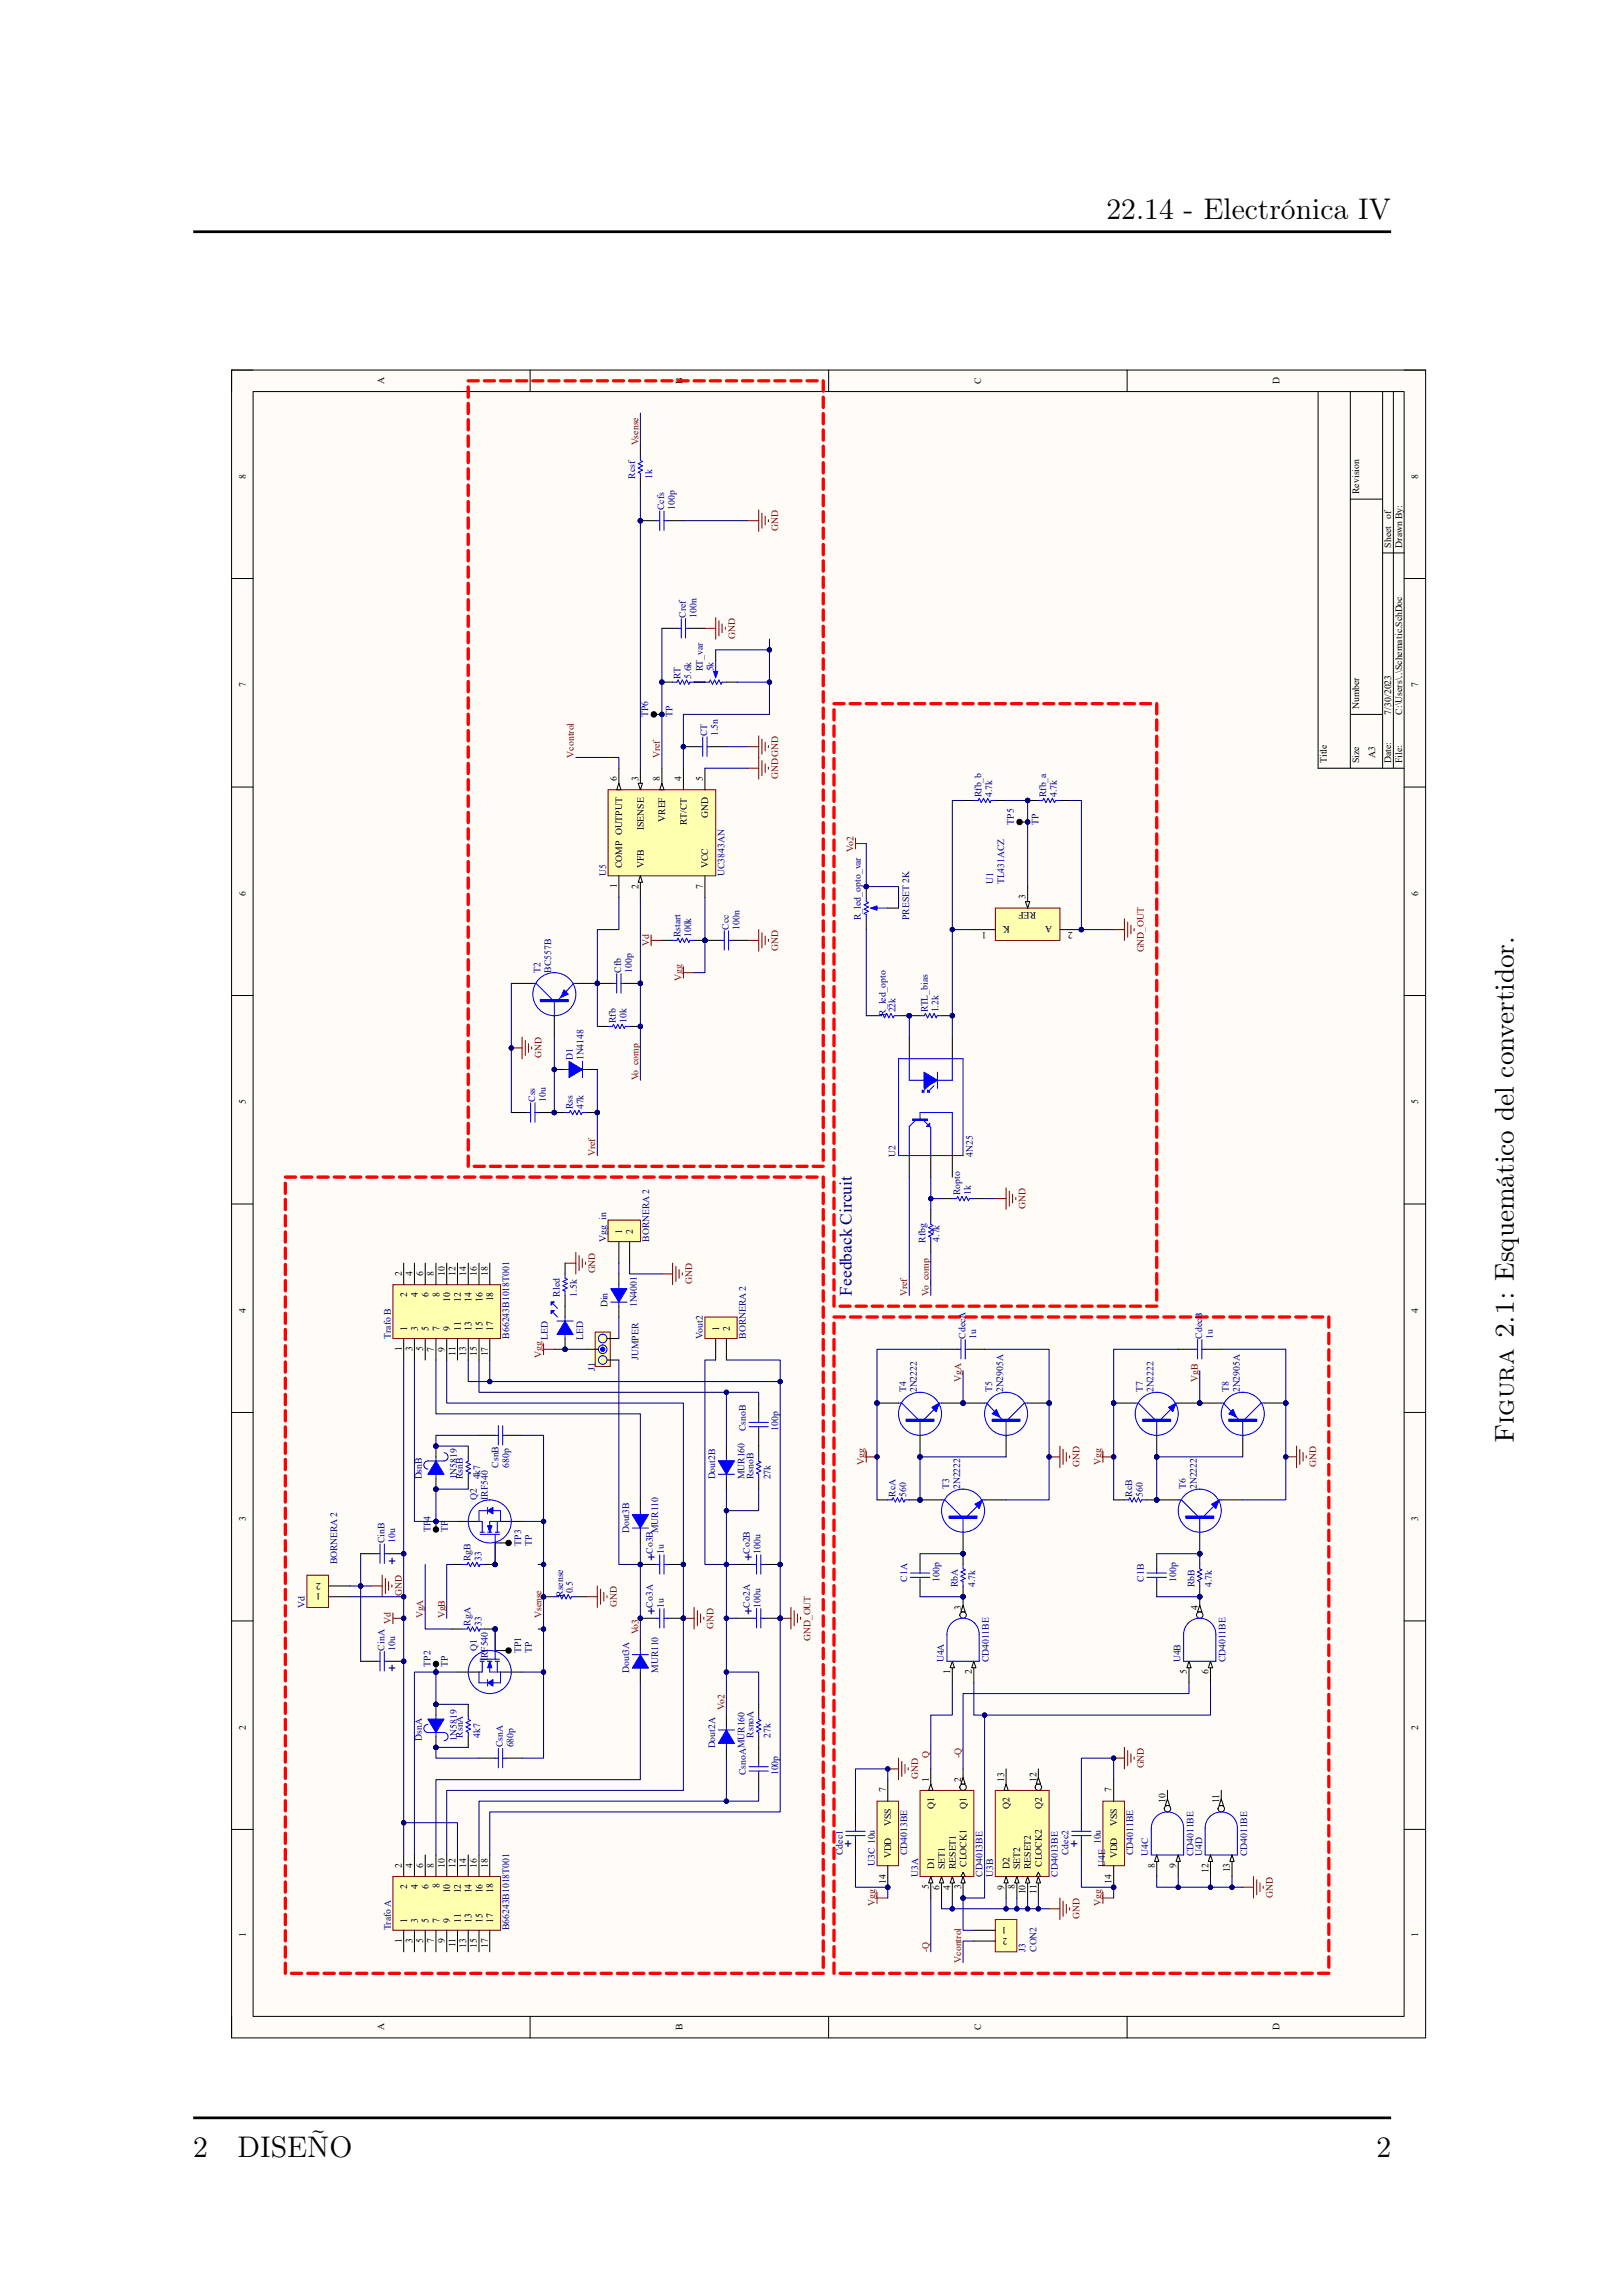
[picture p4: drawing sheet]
<svg xmlns="http://www.w3.org/2000/svg" width="210mm" height="297mm" viewBox="0 0 210 297" stroke-linecap="round" stroke-linejoin="round" font-family="sans-serif">
<defs><g id="words">
<g font-size="3.8">
<text x="143.2" y="28.4">22.14 - Electrónica IV</text>
<text x="25" y="279">2</text>
<text x="30.7" y="279">DISEÑO</text>
<text x="178.1" y="279">2</text>
</g>
<text font-size="3.5" x="195.9" y="186.7" transform="rotate(-90 195.9 186.7)">Figura 2.1: Esquemático del convertidor.</text>
<text font-size="2.3" fill="#000080" x="110.2" y="167.6" transform="rotate(-90 110.2 167.6)">Feedback Circuit</text>
<g font-size="1.8" fill="#000080">
<text x="50.2" y="201.4" transform="rotate(90 50.2 201.4)">+</text>
<text x="84.9" y="201.9" transform="rotate(-90 84.9 201.9)">+</text>
<text x="97.4" y="201.9" transform="rotate(-90 97.4 201.9)">+</text>
<text x="84.9" y="208.9" transform="rotate(-90 84.9 208.9)">+</text>
<text x="97.4" y="208.9" transform="rotate(-90 97.4 208.9)">+</text>
<text x="50.2" y="215.3" transform="rotate(90 50.2 215.3)">+</text>
<text x="110.3" y="237.9" transform="rotate(-180 110.3 237.9)">+</text>
<text x="139.5" y="237.9" transform="rotate(-180 139.5 237.9)">+</text>
</g>
<g font-size="1.3">
<text x="49.7" y="49.7" transform="rotate(-90 49.7 49.7)">A</text>
<text x="88.3" y="49.6" transform="rotate(-90 88.3 49.6)">B</text>
<text x="127" y="49.7" transform="rotate(-90 127 49.7)">C</text>
<text x="165.6" y="49.7" transform="rotate(-90 165.6 49.7)">D</text>
<text x="31.8" y="61.9" transform="rotate(-90 31.8 61.9)">8</text>
<text x="175.8" y="63.9" transform="rotate(-90 175.8 63.9)">Revision</text>
<text x="183.5" y="61.9" transform="rotate(-90 183.5 61.9)">8</text>
<text x="180" y="70.8" transform="rotate(-90 180 70.8)">Sheet</text>
<text x="180" y="67.1" transform="rotate(-90 180 67.1)">of</text>
<text x="181.4" y="70.8" transform="rotate(-90 181.4 70.8)">Drawn By:</text>
<text x="31.8" y="88.9" transform="rotate(-90 31.8 88.9)">7</text>
<text x="183.5" y="88.9" transform="rotate(-90 183.5 88.9)">7</text>
<text x="175.8" y="91.7" transform="rotate(-90 175.8 91.7)">Number</text>
<text x="180" y="92.4" transform="rotate(-90 180 92.4)">7/30/2023</text>
<text x="181.4" y="92.4" transform="rotate(-90 181.4 92.4)">C:\Users\..\Schematic.SchDoc</text>
<text x="79.8" y="101" transform="rotate(-90 79.8 101)">6</text>
<text x="82.6" y="101" transform="rotate(-90 82.6 101)">3</text>
<text x="85.4" y="101" transform="rotate(-90 85.4 101)">8</text>
<text x="88.2" y="101" transform="rotate(-90 88.2 101)">4</text>
<text x="90.9" y="101" transform="rotate(-90 90.9 101)">5</text>
<text x="171.7" y="98.7" transform="rotate(-90 171.7 98.7)">Title</text>
<text x="175.8" y="98.7" transform="rotate(-90 175.8 98.7)">Size</text>
<text x="177.9" y="98" transform="rotate(-90 177.9 98)">A3</text>
<text x="180" y="98.7" transform="rotate(-90 180 98.7)">Date:</text>
<text x="181.4" y="98.7" transform="rotate(-90 181.4 98.7)">File:</text>
<text x="83.3" y="107.4" transform="rotate(-90 83.3 107.4)">ISENSE</text>
<text x="86.1" y="106.3" transform="rotate(-90 86.1 106.3)">VREF</text>
<text x="88.9" y="106.7" transform="rotate(-90 88.9 106.7)">RT/CT</text>
<text x="91.6" y="105.8" transform="rotate(-90 91.6 105.8)">GND</text>
<text x="80.5" y="112.3" transform="rotate(-90 80.5 112.3)">COMP OUTPUT</text>
<text x="83.3" y="112.3" transform="rotate(-90 83.3 112.3)">VFB</text>
<text x="91.6" y="112.3" transform="rotate(-90 91.6 112.3)">VCC</text>
<text x="31.8" y="115.9" transform="rotate(-90 31.8 115.9)">6</text>
<text x="79.8" y="114.9" transform="rotate(-90 79.8 114.9)">1</text>
<text x="82.6" y="115" transform="rotate(-90 82.6 115)">2</text>
<text x="90.9" y="115" transform="rotate(-90 90.9 115)">7</text>
<text x="130.7" y="119.8" transform="rotate(-180 130.7 119.8)">K</text>
<text x="132.7" y="116.3" transform="rotate(-90 132.7 116.3)">3</text>
<text x="134.1" y="118" transform="rotate(-180 134.1 118)">REF</text>
<text x="136.1" y="119.8" transform="rotate(-180 136.1 119.8)">A</text>
<text x="183.5" y="115.9" transform="rotate(-90 183.5 115.9)">6</text>
<text x="127.7" y="120.5" transform="rotate(-180 127.7 120.5)">1</text>
<text x="138.8" y="120.5" transform="rotate(-180 138.8 120.5)">2</text>
<text x="31.8" y="142.8" transform="rotate(-90 31.8 142.8)">5</text>
<text x="183.5" y="142.8" transform="rotate(-90 183.5 142.8)">5</text>
<text x="80.5" y="159.6" transform="rotate(-90 80.5 159.6)">1</text>
<text x="81.9" y="159.6" transform="rotate(-90 81.9 159.6)">2</text>
<text x="52" y="165.1" transform="rotate(-90 52 165.1)">2</text>
<text x="52.7" y="167.7" transform="rotate(-90 52.7 167.7)">2</text>
<text x="53.4" y="165.1" transform="rotate(-90 53.4 165.1)">4</text>
<text x="54.1" y="167.7" transform="rotate(-90 54.1 167.7)">4</text>
<text x="54.8" y="165.1" transform="rotate(-90 54.8 165.1)">6</text>
<text x="55.5" y="167.7" transform="rotate(-90 55.5 167.7)">6</text>
<text x="56.2" y="165.1" transform="rotate(-90 56.2 165.1)">8</text>
<text x="56.8" y="167.7" transform="rotate(-90 56.8 167.7)">8</text>
<text x="57.5" y="165.1" transform="rotate(-90 57.5 165.1)">10</text>
<text x="58.9" y="165.1" transform="rotate(-90 58.9 165.1)">12</text>
<text x="60.3" y="165.1" transform="rotate(-90 60.3 165.1)">14</text>
<text x="61.7" y="165.1" transform="rotate(-90 61.7 165.1)">16</text>
<text x="63.1" y="165.1" transform="rotate(-90 63.1 165.1)">18</text>
<text x="31.8" y="169.8" transform="rotate(-90 31.8 169.8)">4</text>
<text x="52.7" y="172.2" transform="rotate(-90 52.7 172.2)">1</text>
<text x="54.1" y="172.2" transform="rotate(-90 54.1 172.2)">3</text>
<text x="55.5" y="172.2" transform="rotate(-90 55.5 172.2)">5</text>
<text x="56.8" y="172.2" transform="rotate(-90 56.8 172.2)">7</text>
<text x="58.2" y="172.2" transform="rotate(-90 58.2 172.2)">9</text>
<text x="58.2" y="168.4" transform="rotate(-90 58.2 168.4)">10</text>
<text x="59.6" y="172.2" transform="rotate(-90 59.6 172.2)">11</text>
<text x="59.6" y="168.4" transform="rotate(-90 59.6 168.4)">12</text>
<text x="61" y="172.2" transform="rotate(-90 61 172.2)">13</text>
<text x="61" y="168.4" transform="rotate(-90 61 168.4)">14</text>
<text x="62.4" y="172.2" transform="rotate(-90 62.4 172.2)">15</text>
<text x="62.4" y="168.4" transform="rotate(-90 62.4 168.4)">16</text>
<text x="63.8" y="172.2" transform="rotate(-90 63.8 172.2)">17</text>
<text x="63.8" y="168.3" transform="rotate(-90 63.8 168.3)">18</text>
<text x="93" y="172.2" transform="rotate(-90 93 172.2)">1</text>
<text x="94.4" y="172.2" transform="rotate(-90 94.4 172.2)">2</text>
<text x="183.5" y="169.8" transform="rotate(-90 183.5 169.8)">4</text>
<text x="52" y="174.7" transform="rotate(-90 52 174.7)">1</text>
<text x="53.4" y="174.8" transform="rotate(-90 53.4 174.8)">3</text>
<text x="54.8" y="174.8" transform="rotate(-90 54.8 174.8)">5</text>
<text x="56.2" y="174.8" transform="rotate(-90 56.2 174.8)">7</text>
<text x="57.5" y="174.8" transform="rotate(-90 57.5 174.8)">9</text>
<text x="58.9" y="175.4" transform="rotate(-90 58.9 175.4)">11</text>
<text x="60.3" y="175.4" transform="rotate(-90 60.3 175.4)">13</text>
<text x="61.7" y="175.4" transform="rotate(-90 61.7 175.4)">15</text>
<text x="63.1" y="175.5" transform="rotate(-90 63.1 175.5)">17</text>
<text x="31.8" y="196.7" transform="rotate(-90 31.8 196.7)">3</text>
<text x="183.5" y="196.7" transform="rotate(-90 183.5 196.7)">3</text>
<text x="41.5" y="206.1" transform="rotate(-180 41.5 206.1)">1</text>
<text x="41.5" y="204.7" transform="rotate(-180 41.5 204.7)">2</text>
<text x="124.4" y="208.2" transform="rotate(-90 124.4 208.2)">3</text>
<text x="155" y="208.2" transform="rotate(-90 155 208.2)">4</text>
<text x="123" y="216.5" transform="rotate(-90 123 216.5)">1</text>
<text x="125.7" y="216.6" transform="rotate(-90 125.7 216.6)">2</text>
<text x="153.6" y="216.6" transform="rotate(-90 153.6 216.6)">5</text>
<text x="156.4" y="216.6" transform="rotate(-90 156.4 216.6)">6</text>
<text x="31.8" y="223.8" transform="rotate(-90 31.8 223.8)">2</text>
<text x="183.5" y="223.8" transform="rotate(-90 183.5 223.8)">2</text>
<text x="114.6" y="231.9" transform="rotate(-90 114.6 231.9)">7</text>
<text x="120.2" y="230.5" transform="rotate(-90 120.2 230.5)">1</text>
<text x="120.9" y="234" transform="rotate(-90 120.9 234)">Q1</text>
<text x="124.4" y="230.5" transform="rotate(-90 124.4 230.5)">2</text>
<text x="125" y="234" transform="rotate(-90 125 234)">Q1</text>
<text x="129.9" y="230.5" transform="rotate(-90 129.9 230.5)">13</text>
<text x="134.1" y="230.5" transform="rotate(-90 134.1 230.5)">12</text>
<text x="143.8" y="231.9" transform="rotate(-90 143.8 231.9)">7</text>
<text x="150.8" y="233.3" transform="rotate(-90 150.8 233.3)">10</text>
<text x="157.8" y="233.3" transform="rotate(-90 157.8 233.3)">11</text>
<text x="115.3" y="236.2" transform="rotate(-90 115.3 236.2)">VSS</text>
<text x="130.6" y="234.1" transform="rotate(-90 130.6 234.1)">Q2</text>
<text x="134.8" y="234.1" transform="rotate(-90 134.8 234.1)">Q2</text>
<text x="144.5" y="236.2" transform="rotate(-90 144.5 236.2)">VSS</text>
<text x="52" y="241.6" transform="rotate(-90 52 241.6)">2</text>
<text x="52.7" y="244.3" transform="rotate(-90 52.7 244.3)">2</text>
<text x="53.4" y="241.6" transform="rotate(-90 53.4 241.6)">4</text>
<text x="54.1" y="244.3" transform="rotate(-90 54.1 244.3)">4</text>
<text x="54.8" y="241.6" transform="rotate(-90 54.8 241.6)">6</text>
<text x="55.5" y="244.3" transform="rotate(-90 55.5 244.3)">6</text>
<text x="56.2" y="241.6" transform="rotate(-90 56.2 241.6)">8</text>
<text x="56.8" y="244.3" transform="rotate(-90 56.8 244.3)">8</text>
<text x="57.5" y="241.6" transform="rotate(-90 57.5 241.6)">10</text>
<text x="58.2" y="244.9" transform="rotate(-90 58.2 244.9)">10</text>
<text x="58.9" y="241.6" transform="rotate(-90 58.9 241.6)">12</text>
<text x="59.6" y="244.9" transform="rotate(-90 59.6 244.9)">12</text>
<text x="60.3" y="241.6" transform="rotate(-90 60.3 241.6)">14</text>
<text x="61" y="244.9" transform="rotate(-90 61 244.9)">14</text>
<text x="61.7" y="241.6" transform="rotate(-90 61.7 241.6)">16</text>
<text x="62.4" y="244.9" transform="rotate(-90 62.4 244.9)">16</text>
<text x="63.1" y="241.6" transform="rotate(-90 63.1 241.6)">18</text>
<text x="63.8" y="244.9" transform="rotate(-90 63.8 244.9)">18</text>
<text x="114.6" y="243.7" transform="rotate(-90 114.6 243.7)">14</text>
<text x="115.3" y="240.4" transform="rotate(-90 115.3 240.4)">VDD</text>
<text x="120.2" y="244.4" transform="rotate(-90 120.2 244.4)">5</text>
<text x="120.9" y="241.8" transform="rotate(-90 120.9 241.8)">D1</text>
<text x="121.6" y="244.4" transform="rotate(-90 121.6 244.4)">6</text>
<text x="122.3" y="241.8" transform="rotate(-90 122.3 241.8)">SET1</text>
<text x="123" y="244.4" transform="rotate(-90 123 244.4)">4</text>
<text x="123.7" y="241.8" transform="rotate(-90 123.7 241.8)">RESET1</text>
<text x="124.4" y="244.4" transform="rotate(-90 124.4 244.4)">3</text>
<text x="125" y="241.5" transform="rotate(-90 125 241.5)">CLOCK1</text>
<text x="129.9" y="244.4" transform="rotate(-90 129.9 244.4)">9</text>
<text x="130.6" y="241.8" transform="rotate(-90 130.6 241.8)">D2</text>
<text x="131.3" y="244.4" transform="rotate(-90 131.3 244.4)">8</text>
<text x="132" y="241.8" transform="rotate(-90 132 241.8)">SET2</text>
<text x="132.7" y="245.1" transform="rotate(-90 132.7 245.1)">10</text>
<text x="133.4" y="241.8" transform="rotate(-90 133.4 241.8)">RESET2</text>
<text x="134.1" y="245" transform="rotate(-90 134.1 245)">11</text>
<text x="134.8" y="241.5" transform="rotate(-90 134.8 241.5)">CLOCK2</text>
<text x="143.8" y="243.7" transform="rotate(-90 143.8 243.7)">14</text>
<text x="144.5" y="240.4" transform="rotate(-90 144.5 240.4)">VDD</text>
<text x="149.4" y="241.6" transform="rotate(-90 149.4 241.6)">8</text>
<text x="152.2" y="241.6" transform="rotate(-90 152.2 241.6)">9</text>
<text x="156.4" y="242.3" transform="rotate(-90 156.4 242.3)">12</text>
<text x="159.1" y="242.2" transform="rotate(-90 159.1 242.2)">13</text>
<text x="31.8" y="250.6" transform="rotate(-90 31.8 250.6)">1</text>
<text x="52" y="251.3" transform="rotate(-90 52 251.3)">1</text>
<text x="52.7" y="248.7" transform="rotate(-90 52.7 248.7)">1</text>
<text x="53.4" y="251.3" transform="rotate(-90 53.4 251.3)">3</text>
<text x="54.1" y="248.7" transform="rotate(-90 54.1 248.7)">3</text>
<text x="54.8" y="251.4" transform="rotate(-90 54.8 251.4)">5</text>
<text x="55.5" y="248.7" transform="rotate(-90 55.5 248.7)">5</text>
<text x="56.2" y="251.4" transform="rotate(-90 56.2 251.4)">7</text>
<text x="56.8" y="248.7" transform="rotate(-90 56.8 248.7)">7</text>
<text x="57.5" y="251.4" transform="rotate(-90 57.5 251.4)">9</text>
<text x="58.2" y="248.7" transform="rotate(-90 58.2 248.7)">9</text>
<text x="58.9" y="251.9" transform="rotate(-90 58.9 251.9)">11</text>
<text x="59.6" y="248.7" transform="rotate(-90 59.6 248.7)">11</text>
<text x="60.3" y="252" transform="rotate(-90 60.3 252)">13</text>
<text x="61" y="248.7" transform="rotate(-90 61 248.7)">13</text>
<text x="61.7" y="252" transform="rotate(-90 61.7 252)">15</text>
<text x="62.4" y="248.7" transform="rotate(-90 62.4 248.7)">15</text>
<text x="63.8" y="248.7" transform="rotate(-90 63.8 248.7)">17</text>
<text x="130.2" y="249.3" transform="rotate(-180 130.2 249.3)">1</text>
<text x="130.3" y="250.7" transform="rotate(-180 130.3 250.7)">2</text>
<text x="183.5" y="250.6" transform="rotate(-90 183.5 250.6)">1</text>
<text x="63.1" y="252" transform="rotate(-90 63.1 252)">17</text>
<text x="49.7" y="262.7" transform="rotate(-90 49.7 262.7)">A</text>
<text x="88.3" y="262.6" transform="rotate(-90 88.3 262.6)">B</text>
<text x="127" y="262.6" transform="rotate(-90 127 262.6)">C</text>
<text x="165.6" y="262.7" transform="rotate(-90 165.6 262.7)">D</text>
</g>
<g font-size="1.3" fill="#800000">
<text x="82.6" y="57.6" transform="rotate(-90 82.6 57.6)">Vsense</text>
<text x="100.7" y="68.7" transform="rotate(-90 100.7 68.7)">GND</text>
<text x="95.1" y="82.6" transform="rotate(-90 95.1 82.6)">GND</text>
<text x="74.2" y="98" transform="rotate(-90 74.2 98)">Vcontrol</text>
<text x="85.4" y="98" transform="rotate(-90 85.4 98)">Vref</text>
<text x="100.7" y="100.7" transform="rotate(-90 100.7 100.7)">GNDGND</text>
<text x="110.4" y="110.2" transform="rotate(-90 110.4 110.2)">Vo2</text>
<text x="84" y="122.4" transform="rotate(-90 84 122.4)">Vd</text>
<text x="100.7" y="123" transform="rotate(-90 100.7 123)">GND</text>
<text x="148" y="123.2" transform="rotate(-90 148 123.2)">GND_OUT</text>
<text x="88.2" y="126.9" transform="rotate(-90 88.2 126.9)">Vgg</text>
<text x="70.1" y="136.9" transform="rotate(-90 70.1 136.9)">GND</text>
<text x="82.6" y="139.7" transform="rotate(-90 82.6 139.7)">Vo_comp</text>
<text x="77" y="149.5" transform="rotate(-90 77 149.5)">Vref</text>
<text x="132.7" y="156.4" transform="rotate(-90 132.7 156.4)">GND</text>
<text x="77" y="164.7" transform="rotate(-90 77 164.7)">GND</text>
<text x="89.6" y="166.1" transform="rotate(-90 89.6 166.1)">GND</text>
<text x="117.4" y="167.6" transform="rotate(-90 117.4 167.6)">Vref</text>
<text x="120.2" y="167.6" transform="rotate(-90 120.2 167.6)">Vo_comp</text>
<text x="70.1" y="175.6" transform="rotate(-90 70.1 175.6)">Vgg</text>
<text x="124.4" y="178.7" transform="rotate(-90 124.4 178.7)">VgA</text>
<text x="155" y="178.7" transform="rotate(-90 155 178.7)">VgB</text>
<text x="111.8" y="189.5" transform="rotate(-90 111.8 189.5)">Vgg</text>
<text x="139.7" y="189.8" transform="rotate(-90 139.7 189.8)">GND</text>
<text x="142.4" y="189.5" transform="rotate(-90 142.4 189.5)">Vgg</text>
<text x="170.3" y="189.8" transform="rotate(-90 170.3 189.8)">GND</text>
<text x="52" y="206.5" transform="rotate(-90 52 206.5)">GND</text>
<text x="54.8" y="209.3" transform="rotate(-90 54.8 209.3)">VgA</text>
<text x="57.5" y="209.3" transform="rotate(-90 57.5 209.3)">VgB</text>
<text x="70.1" y="209.3" transform="rotate(-90 70.1 209.3)">Vsense</text>
<text x="79.8" y="207.9" transform="rotate(-90 79.8 207.9)">GND</text>
<text x="50.6" y="210.1" transform="rotate(-90 50.6 210.1)">Vd</text>
<text x="82.6" y="211.4" transform="rotate(-90 82.6 211.4)">Vo3</text>
<text x="92.3" y="210.7" transform="rotate(-90 92.3 210.7)">GND</text>
<text x="104.9" y="212.3" transform="rotate(-90 104.9 212.3)">GND_OUT</text>
<text x="93.7" y="221.2" transform="rotate(-90 93.7 221.2)">Vo2</text>
<text x="120.2" y="227.4" transform="rotate(-90 120.2 227.4)">Q</text>
<text x="124.4" y="227.4" transform="rotate(-90 124.4 227.4)">-Q</text>
<text x="118.8" y="230.1" transform="rotate(-90 118.8 230.1)">GND</text>
<text x="148" y="228.8" transform="rotate(-90 148 228.8)">GND</text>
<text x="164.7" y="245.5" transform="rotate(-90 164.7 245.5)">GND</text>
<text x="113.2" y="246.6" transform="rotate(-90 113.2 246.6)">Vgg</text>
<text x="139.7" y="248.2" transform="rotate(-90 139.7 248.2)">GND</text>
<text x="142.4" y="246.6" transform="rotate(-90 142.4 246.6)">Vgg</text>
<text x="120.2" y="252.5" transform="rotate(-90 120.2 252.5)">-Q</text>
<text x="124.4" y="253.9" transform="rotate(-90 124.4 253.9)">Vcontrol</text>
</g>
<g font-size="1.3" fill="#000080">
<text x="82.2" y="61.9" transform="rotate(-90 82.2 61.9)">Rcsf</text>
<text x="84.4" y="61.9" transform="rotate(-90 84.4 61.9)">1k</text>
<text x="85.9" y="66" transform="rotate(-90 85.9 66)">Ccfs</text>
<text x="87.3" y="66" transform="rotate(-90 87.3 66)">100p</text>
<text x="88.7" y="79.9" transform="rotate(-90 88.7 79.9)">Cref</text>
<text x="90.1" y="79.9" transform="rotate(-90 90.1 79.9)">100n</text>
<text x="88" y="87.8" transform="rotate(-90 88 87.8)">RT</text>
<text x="89.4" y="87.8" transform="rotate(-90 89.4 87.8)">5.6k</text>
<text x="90.9" y="86.9" transform="rotate(-90 90.9 86.9)">RT_var</text>
<text x="92.3" y="86.9" transform="rotate(-90 92.3 86.9)">5k</text>
<text x="83.9" y="92.8" transform="rotate(-90 83.9 92.8)">TP6</text>
<text x="87" y="92.8" transform="rotate(-90 87 92.8)">TP</text>
<text x="91.5" y="95.2" transform="rotate(-90 91.5 95.2)">CT</text>
<text x="92.9" y="95.2" transform="rotate(-90 92.9 95.2)">1.5n</text>
<text x="127" y="103.1" transform="rotate(-90 127 103.1)">Rfb_b</text>
<text x="128.4" y="103.1" transform="rotate(-90 128.4 103.1)">4.7k</text>
<text x="131.2" y="106.7" transform="rotate(-90 131.2 106.7)">TP5</text>
<text x="134.4" y="106.7" transform="rotate(-90 134.4 106.7)">TP</text>
<text x="135.4" y="103.1" transform="rotate(-90 135.4 103.1)">Rfb_a</text>
<text x="136.7" y="103.1" transform="rotate(-90 136.7 103.1)">4.7k</text>
<text x="78.4" y="113.3" transform="rotate(-90 78.4 113.3)">U5</text>
<text x="93.7" y="113.3" transform="rotate(-90 93.7 113.3)">UC3843AN</text>
<text x="111.4" y="119" transform="rotate(-90 111.4 119)">R_led_opto_var</text>
<text x="117.7" y="119" transform="rotate(-90 117.7 119)">PRESET 2K</text>
<text x="128.5" y="114.4" transform="rotate(-90 128.5 114.4)">U1</text>
<text x="129.9" y="114.4" transform="rotate(-90 129.9 114.4)">TL431ACZ</text>
<text x="69.9" y="125.8" transform="rotate(-90 69.9 125.8)">T2</text>
<text x="71.3" y="125.8" transform="rotate(-90 71.3 125.8)">BC557B</text>
<text x="80.4" y="125.8" transform="rotate(-90 80.4 125.8)">Cfb</text>
<text x="81.8" y="125.8" transform="rotate(-90 81.8 125.8)">100p</text>
<text x="88" y="121.2" transform="rotate(-90 88 121.2)">Rstart</text>
<text x="89.4" y="121.2" transform="rotate(-90 89.4 121.2)">100k</text>
<text x="94.3" y="120.3" transform="rotate(-90 94.3 120.3)">Ccc</text>
<text x="95.7" y="120.3" transform="rotate(-90 95.7 120.3)">100n</text>
<text x="114.6" y="131.4" transform="rotate(-90 114.6 131.4)">R_led_opto</text>
<text x="115.9" y="131" transform="rotate(-90 115.9 131)">22k</text>
<text x="120" y="131" transform="rotate(-90 120 131)">RTL_bias</text>
<text x="121.4" y="131" transform="rotate(-90 121.4 131)">1.2k</text>
<text x="74.1" y="137.2" transform="rotate(-90 74.1 137.2)">D1</text>
<text x="75.5" y="137.2" transform="rotate(-90 75.5 137.2)">1N4148</text>
<text x="79.7" y="132.4" transform="rotate(-90 79.7 132.4)">Rfb</text>
<text x="81.1" y="132.4" transform="rotate(-90 81.1 132.4)">10k</text>
<text x="69.2" y="142.5" transform="rotate(-90 69.2 142.5)">Css</text>
<text x="70.6" y="142.5" transform="rotate(-90 70.6 142.5)">10u</text>
<text x="74.1" y="143.5" transform="rotate(-90 74.1 143.5)">Rss</text>
<text x="75.5" y="143.5" transform="rotate(-90 75.5 143.5)">47k</text>
<text x="115.9" y="149.6" transform="rotate(-90 115.9 149.6)">U2</text>
<text x="125.9" y="149.6" transform="rotate(-90 125.9 149.6)">4N25</text>
<text x="124.2" y="154.6" transform="rotate(-90 124.2 154.6)">Ropto</text>
<text x="125.6" y="154.6" transform="rotate(-90 125.6 154.6)">1k</text>
<text x="78.4" y="160.6" transform="rotate(-90 78.4 160.6)">Vgg_in</text>
<text x="84" y="160.6" transform="rotate(-90 84 160.6)">BORNERA 2</text>
<text x="119.7" y="160.8" transform="rotate(-90 119.7 160.8)">Rfbg</text>
<text x="121.6" y="160.6" transform="rotate(-90 121.6 160.6)">4.7k</text>
<text x="72.4" y="167.7" transform="rotate(-90 72.4 167.7)">Rled</text>
<text x="74.6" y="167.7" transform="rotate(-90 74.6 167.7)">1.5k</text>
<text x="50.6" y="173.1" transform="rotate(-90 50.6 173.1)">Trafo B</text>
<text x="65.9" y="173.1" transform="rotate(-90 65.9 173.1)">B66243B1018T001</text>
<text x="70.9" y="173.3" transform="rotate(-90 70.9 173.3)">LED</text>
<text x="75.4" y="173.3" transform="rotate(-90 75.4 173.3)">LED</text>
<text x="78.6" y="169.1" transform="rotate(-90 78.6 169.1)">Din</text>
<text x="82.4" y="169.1" transform="rotate(-90 82.4 169.1)">1N4001</text>
<text x="90.9" y="173.1" transform="rotate(-90 90.9 173.1)">Vout2</text>
<text x="96.5" y="173.1" transform="rotate(-90 96.5 173.1)">BORNERA 2</text>
<text x="124.9" y="173.1" transform="rotate(-90 124.9 173.1)">CdecA</text>
<text x="126.3" y="173.1" transform="rotate(-90 126.3 173.1)">1u</text>
<text x="155.5" y="173.1" transform="rotate(-90 155.5 173.1)">CdecB</text>
<text x="156.9" y="173.1" transform="rotate(-90 156.9 173.1)">1u</text>
<text x="77" y="177.3" transform="rotate(-90 77 177.3)">J1</text>
<text x="82.6" y="175.9" transform="rotate(-90 82.6 175.9)">JUMPER</text>
<text x="96.5" y="185.1" transform="rotate(-90 96.5 185.1)">CsnoB</text>
<text x="100.7" y="185.1" transform="rotate(-90 100.7 185.1)">100p</text>
<text x="117.3" y="180.1" transform="rotate(-90 117.3 180.1)">T4</text>
<text x="118.7" y="180.1" transform="rotate(-90 118.7 180.1)">2N2222</text>
<text x="128.4" y="180.1" transform="rotate(-90 128.4 180.1)">T5</text>
<text x="129.8" y="180.1" transform="rotate(-90 129.8 180.1)">2N2905A</text>
<text x="147.9" y="180.1" transform="rotate(-90 147.9 180.1)">T7</text>
<text x="149.3" y="180.1" transform="rotate(-90 149.3 180.1)">2N2222</text>
<text x="159" y="180.1" transform="rotate(-90 159 180.1)">T8</text>
<text x="160.4" y="180.1" transform="rotate(-90 160.4 180.1)">2N2905A</text>
<text x="54.6" y="191.4" transform="rotate(-90 54.6 191.4)">DsnB</text>
<text x="59.1" y="191.4" transform="rotate(-90 59.1 191.4)">1N5819</text>
<text x="59.9" y="191.4" transform="rotate(-90 59.9 191.4)">RsnB</text>
<text x="62.1" y="191.4" transform="rotate(-90 62.1 191.4)">4k7</text>
<text x="64.5" y="189.8" transform="rotate(-90 64.5 189.8)">CsnB</text>
<text x="65.9" y="189.8" transform="rotate(-90 65.9 189.8)">680p</text>
<text x="92.5" y="191.4" transform="rotate(-90 92.5 191.4)">Dout2B</text>
<text x="96.3" y="191.4" transform="rotate(-90 96.3 191.4)">MUR160</text>
<text x="97.5" y="191.4" transform="rotate(-90 97.5 191.4)">RsnoB</text>
<text x="99.7" y="191.4" transform="rotate(-90 99.7 191.4)">27k</text>
<text x="61.7" y="194" transform="rotate(-90 61.7 194)">Q2</text>
<text x="63.1" y="194" transform="rotate(-90 63.1 194)">IRF540</text>
<text x="115.9" y="193.6" transform="rotate(-90 115.9 193.6)">RcA</text>
<text x="117.3" y="193.6" transform="rotate(-90 117.3 193.6)">560</text>
<text x="122.8" y="192.6" transform="rotate(-90 122.8 192.6)">T3</text>
<text x="124.2" y="192.6" transform="rotate(-90 124.2 192.6)">2N2222</text>
<text x="146.5" y="193.6" transform="rotate(-90 146.5 193.6)">RcB</text>
<text x="147.9" y="193.6" transform="rotate(-90 147.9 193.6)">560</text>
<text x="153.4" y="192.6" transform="rotate(-90 153.4 192.6)">T6</text>
<text x="154.8" y="192.6" transform="rotate(-90 154.8 192.6)">2N2222</text>
<text x="43.6" y="202.4" transform="rotate(-90 43.6 202.4)">BORNERA 2</text>
<text x="49.8" y="199.6" transform="rotate(-90 49.8 199.6)">CinB</text>
<text x="51.1" y="199.6" transform="rotate(-90 51.1 199.6)">10u</text>
<text x="55.7" y="198.2" transform="rotate(-90 55.7 198.2)">TP4</text>
<text x="57.9" y="198.2" transform="rotate(-90 57.9 198.2)">TP</text>
<text x="60.9" y="201.9" transform="rotate(-90 60.9 201.9)">RgB</text>
<text x="62.3" y="201.9" transform="rotate(-90 62.3 201.9)">33</text>
<text x="67.4" y="199.9" transform="rotate(-90 67.4 199.9)">TP3</text>
<text x="68.8" y="199.9" transform="rotate(-90 68.8 199.9)">TP</text>
<text x="81.4" y="198.3" transform="rotate(-90 81.4 198.3)">Dout3B</text>
<text x="84.5" y="201" transform="rotate(-90 84.5 201)">Co3B</text>
<text x="85.2" y="198.3" transform="rotate(-90 85.2 198.3)">MUR110</text>
<text x="85.9" y="201" transform="rotate(-90 85.9 201)">1u</text>
<text x="97" y="201" transform="rotate(-90 97 201)">Co2B</text>
<text x="98.4" y="201" transform="rotate(-90 98.4 201)">100u</text>
<text x="39.4" y="207.9" transform="rotate(-90 39.4 207.9)">Vd</text>
<text x="72.9" y="206.6" transform="rotate(-90 72.9 206.6)">Rsense</text>
<text x="74.1" y="206.1" transform="rotate(-90 74.1 206.1)">0.5</text>
<text x="84.5" y="207.9" transform="rotate(-90 84.5 207.9)">Co3A</text>
<text x="85.9" y="207.9" transform="rotate(-90 85.9 207.9)">1u</text>
<text x="97" y="207.9" transform="rotate(-90 97 207.9)">Co2A</text>
<text x="98.4" y="207.9" transform="rotate(-90 98.4 207.9)">100u</text>
<text x="117.4" y="204.6" transform="rotate(-90 117.4 204.6)">C1A</text>
<text x="121.6" y="204.6" transform="rotate(-90 121.6 204.6)">100p</text>
<text x="123.9" y="205.3" transform="rotate(-90 123.9 205.3)">RbA</text>
<text x="126.2" y="205.3" transform="rotate(-90 126.2 205.3)">4.7k</text>
<text x="148" y="204.6" transform="rotate(-90 148 204.6)">C1B</text>
<text x="152.2" y="204.6" transform="rotate(-90 152.2 204.6)">100p</text>
<text x="154.5" y="205.3" transform="rotate(-90 154.5 205.3)">RbB</text>
<text x="156.8" y="205.3" transform="rotate(-90 156.8 205.3)">4.7k</text>
<text x="49.8" y="213.5" transform="rotate(-90 49.8 213.5)">CinA</text>
<text x="51.1" y="213.5" transform="rotate(-90 51.1 213.5)">10u</text>
<text x="55.7" y="215.6" transform="rotate(-90 55.7 215.6)">TP2</text>
<text x="57.9" y="215.6" transform="rotate(-90 57.9 215.6)">TP</text>
<text x="60.9" y="210.3" transform="rotate(-90 60.9 210.3)">RgA</text>
<text x="61.7" y="213.5" transform="rotate(-90 61.7 213.5)">Q1</text>
<text x="62.3" y="210.3" transform="rotate(-90 62.3 210.3)">33</text>
<text x="63.1" y="214.9" transform="rotate(-90 63.1 214.9)">IRF540</text>
<text x="67.4" y="213.8" transform="rotate(-90 67.4 213.8)">TP1</text>
<text x="68.8" y="213.8" transform="rotate(-90 68.8 213.8)">TP</text>
<text x="122.1" y="215" transform="rotate(-90 122.1 215)">U4A</text>
<text x="128" y="215" transform="rotate(-90 128 215)">CD4011BE</text>
<text x="152.7" y="215" transform="rotate(-90 152.7 215)">U4B</text>
<text x="158.6" y="215" transform="rotate(-90 158.6 215)">CD4011BE</text>
<text x="81.4" y="216.4" transform="rotate(-90 81.4 216.4)">Dout3A</text>
<text x="85.2" y="216.4" transform="rotate(-90 85.2 216.4)">MUR110</text>
<text x="54.6" y="225.2" transform="rotate(-90 54.6 225.2)">DsnA</text>
<text x="59.1" y="225.2" transform="rotate(-90 59.1 225.2)">1N5819</text>
<text x="59.9" y="224.8" transform="rotate(-90 59.9 224.8)">RsnA</text>
<text x="62.1" y="224.8" transform="rotate(-90 62.1 224.8)">4k7</text>
<text x="65.1" y="226" transform="rotate(-90 65.1 226)">CsnA</text>
<text x="66.5" y="226" transform="rotate(-90 66.5 226)">680p</text>
<text x="92.5" y="226.2" transform="rotate(-90 92.5 226.2)">Dout2A</text>
<text x="97.5" y="224.8" transform="rotate(-90 97.5 224.8)">RsnoA</text>
<text x="99.7" y="224.8" transform="rotate(-90 99.7 224.8)">27k</text>
<text x="96.5" y="229.6" transform="rotate(-90 96.5 229.6)">CsnoAMUR160</text>
<text x="100.7" y="229.6" transform="rotate(-90 100.7 229.6)">100p</text>
<text x="109" y="240" transform="rotate(-90 109 240)">Cdec1</text>
<text x="117.4" y="240" transform="rotate(-90 117.4 240)">CD4013BE</text>
<text x="138.3" y="240" transform="rotate(-90 138.3 240)">Cdec2</text>
<text x="142.4" y="238.6" transform="rotate(-90 142.4 238.6)">10u</text>
<text x="146.6" y="240" transform="rotate(-90 146.6 240)">CD4011BE</text>
<text x="113.2" y="241.3" transform="rotate(-90 113.2 241.3)">U3C 10u</text>
<text x="118.8" y="242.7" transform="rotate(-90 118.8 242.7)">U3A</text>
<text x="127.1" y="242.7" transform="rotate(-90 127.1 242.7)">CD4013BE</text>
<text x="128.5" y="242.7" transform="rotate(-90 128.5 242.7)">U3B</text>
<text x="136.9" y="242.7" transform="rotate(-90 136.9 242.7)">CD4013BE</text>
<text x="143" y="241.5" transform="rotate(-90 143 241.5)">U4E</text>
<text x="148.6" y="240.1" transform="rotate(-90 148.6 240.1)">U4C</text>
<text x="154.4" y="240.1" transform="rotate(-90 154.4 240.1)">CD4011BE</text>
<text x="155.5" y="240.1" transform="rotate(-90 155.5 240.1)">U4D</text>
<text x="161.4" y="240.1" transform="rotate(-90 161.4 240.1)">CD4011BE</text>
<text x="50.6" y="249.7" transform="rotate(-90 50.6 249.7)">Trafo A</text>
<text x="65.9" y="249.7" transform="rotate(-90 65.9 249.7)">B66243B1018T001</text>
<text x="132.7" y="252.5" transform="rotate(-90 132.7 252.5)">J3</text>
<text x="134.1" y="252.5" transform="rotate(-90 134.1 252.5)">CON2</text>
</g>
</g></defs>
<path d="M25 30h155" fill="none" stroke="#000" stroke-width=".35"/>
<path d="M30 47.9h154.5v215.7h-154.5z" fill-rule="evenodd" fill="#fffcf8"/>
<path d="M30 47.9h154.5v215.7h-154.5z" fill="none" stroke="#000" stroke-width=".13"/>
<path d="M32.7 50.7h149v210.1h-149z" fill-rule="evenodd" fill="#fffcf8"/>
<g fill="none" stroke="#000" stroke-width=".13">
<path d="M32.7 50.7h149v210.1h-149zM32.7 47.9h-2.7v2.8M68.6 47.9v2.8M107.2 47.9v2.8M145.8 47.9v2.8M170.5 50.7v48.7h11.2M174.7 50.7v48.7M178.9 50.7v48.7M180.3 50.7v48.7M181.7 47.9h2.8M30 74.8h2.7M174.7 64.6h4.2"/>
<path d="M178.9 71.5h2.8M181.7 74.8h2.8M174.7 92.4h4.2M30 101.8h2.7M181.7 101.8h2.8M30 128.8h2.7M117.7 134.2v2.8M123.2 134.2v2.8M181.7 128.8h2.8M30 155.7h2.7M117.7 149.5v2.8M120.4 149.5v2.8"/>
<path d="M181.7 155.7h2.8M30 182.7h2.7M181.7 182.7h2.8M30 209.7h2.7M181.7 209.7h2.8M30 236.6h2.7M181.7 236.6h2.8M30 260.8v2.8M68.6 260.8v2.8M107.2 260.8v2.8M145.8 260.8v2.8"/>
</g>
<path d="M116.3 137v12.5M117.7 137v2.7M123.2 137v2.7M124.6 137v12.5M118.5 144.9l-.8 .8v3.8M119.5 144.9l.9 1v3.6M120.2 140.4l-.9 .9M120.9 140.4l-.9 .9" fill="none" stroke="#00f" stroke-width=".13"/>
<path d="M119.3 141l.3 .3h-.3z" fill="#00f"/>
<path d="M119.3 141l.3 .3h-.3z" fill="none" stroke="#00f" stroke-width=".13"/>
<path d="M120 141l.3 .3h-.3z" fill="#00f"/>
<path d="M120 141l.3 .3h-.3z" fill="none" stroke="#00f" stroke-width=".13"/>
<path d="M118.1 144.7h1.9v.2h-1.9z" fill-rule="evenodd" fill="#00f"/>
<path d="M118.1 144.7h1.9v.2h-1.9z" fill="none" stroke="#00f" stroke-width=".13"/>
<path d="M119.9 145.7l.4-.4v.4z" fill="#00f"/>
<path d="M121.3 138.7v2.1M119.9 145.7l.4-.4v.4z" fill="none" stroke="#00f" stroke-width=".13"/>
<path d="M119.6 138.7l1.7 1-1.7 1.1z" fill="#00f"/>
<path d="M116.3 137h8.3M117.7 139.7h1.9M119.6 138.7l1.7 1-1.7 1.1zM120.4 139.7h2.8M116.3 149.5h8.3M119 144.7v-.8h4.2v5.6" fill="none" stroke="#00f" stroke-width=".13"/>
<path d="M123.2 149.5v2.8" fill="none" stroke="#000" stroke-width=".13"/>
<circle cx="117.7" cy="131.4" r=".28" fill="#000080"/>
<circle cx="117.7" cy="131.4" r=".28" fill="none" stroke="#000080" stroke-width=".13"/>
<path d="M112.1 131.4h1.4M116.3 131.4h1.4" fill="none" stroke="#000" stroke-width=".13"/>
<circle cx="117.7" cy="131.4" r=".28" fill="#000080"/>
<circle cx="117.7" cy="131.4" r=".28" fill="none" stroke="#000080" stroke-width=".13"/>
<path d="M113.5 131.4h.5l.2-.3 .3 .6 .2-.6 .3 .6 .3-.6 .3 .6 .1-.3h.6" fill="none" stroke="#00f" stroke-width=".13"/>
<circle cx="139.9" cy="120.2" r=".28" fill="#000080"/>
<circle cx="139.9" cy="120.2" r=".28" fill="none" stroke="#000080" stroke-width=".13"/>
<path d="M128.8 117.5h8.3v4.1h-8.3z" fill-rule="evenodd" fill="#ffffb0"/>
<path d="M128.8 117.5h8.3v4.1h-8.3z" fill="none" stroke="#800000" stroke-width=".13"/>
<path d="M133 114.7v2.8" fill="none" stroke="#000" stroke-width=".13"/>
<path d="M132.7 116.6h.5l-.2 .9z" fill="#f8fcff"/>
<path d="M132.7 116.6h.5l-.2 .9zM137.1 120.3h2.8" fill="none" stroke="#000" stroke-width=".13"/>
<circle cx="139.9" cy="120.2" r=".28" fill="#000080"/>
<circle cx="139.9" cy="120.2" r=".28" fill="none" stroke="#000080" stroke-width=".13"/>
<path d="M126 120.3h2.8" fill="none" stroke="#000" stroke-width=".13"/>
<circle cx="117.7" cy="131.4" r=".28" fill="#000080"/>
<circle cx="117.7" cy="131.4" r=".28" fill="none" stroke="#000080" stroke-width=".13"/>
<circle cx="123.2" cy="131.4" r=".28" fill="#000080"/>
<circle cx="123.2" cy="131.4" r=".28" fill="none" stroke="#000080" stroke-width=".13"/>
<path d="M117.7 131.4h1.3" fill="none" stroke="#000" stroke-width=".13"/>
<circle cx="117.7" cy="131.4" r=".28" fill="#000080"/>
<circle cx="117.7" cy="131.4" r=".28" fill="none" stroke="#000080" stroke-width=".13"/>
<path d="M121.8 131.4h1.4" fill="none" stroke="#000" stroke-width=".13"/>
<circle cx="123.2" cy="131.4" r=".28" fill="#000080"/>
<circle cx="123.2" cy="131.4" r=".28" fill="none" stroke="#000080" stroke-width=".13"/>
<path d="M126 103.5h.6l.1-.2 .3 .5 .3-.5 .2 .5 .3-.5 .3 .5 .1-.3h.6M119 131.4h.6l.1-.3 .3 .6 .3-.6 .3 .6 .3-.6 .2 .6 .2-.3h.5" fill="none" stroke="#00f" stroke-width=".13"/>
<path d="M124.6 103.5h1.4M128.8 103.5h1.4" fill="none" stroke="#000" stroke-width=".13"/>
<circle cx="133" cy="103.5" r=".28" fill="#000080"/>
<circle cx="133" cy="103.5" r=".28" fill="none" stroke="#000080" stroke-width=".13"/>
<path d="M133 103.5h1.4" fill="none" stroke="#000" stroke-width=".13"/>
<circle cx="133" cy="103.5" r=".28" fill="#000080"/>
<circle cx="133" cy="103.5" r=".28" fill="none" stroke="#000080" stroke-width=".13"/>
<path d="M137.1 103.5h1.4M120.4 156.4v1.4M121.8 155h1.4M126 155h1.4M120.4 160.6v1.4" fill="none" stroke="#000" stroke-width=".13"/>
<path d="M134.4 103.5h.5l.2-.2 .2 .5 .3-.5 .3 .5 .3-.5 .2 .5 .2-.3h.5M120.4 157.8v.6l.3 .1-.5 .3 .5 .3-.5 .3 .5 .2-.5 .3 .2 .2v.5M123.2 155h.6l.1-.2 .3 .5 .3-.5 .3 .5 .2-.5 .3 .5 .1-.3h.6" fill="none" stroke="#00f" stroke-width=".13"/>
<path d="M110.7 108.4v1.4M110.7 109.1h1.4M145.5 118.9v2.7M145.9 119.3v1.9M146.3 119.7v1.1M144.1 120.3h1.4M146.7 120.1v.3M128.8 155h1.4M130.2 153.7v2.7M130.6 154.1v1.9M131 154.5v1.1M131.4 154.9v.3" fill="none" stroke="#800000" stroke-width=".13"/>
<g fill="none" stroke="#f00" stroke-width=".43">
<path d="M107.9 91.8v1.3M107.9 93.9v1.3M107.9 96v1.3M107.9 98.1v1.3M107.9 91h1.3M110 91h1.3M112.1 91h1.3M114.2 91h1.3M116.3 91h1.3M118.4 91h1.3M120.4 91h1.3M122.5 91h1.3"/>
<path d="M124.6 91h1.3M126.7 91h1.3M128.8 91h1.3M130.9 91h1.3M133 91h1.3M135.1 91h1.3M137.1 91h1.3M139.2 91h1.3M141.3 91h1.3M143.4 91h1.3M145.5 91h1.3M147.6 91h1.3"/>
<path d="M149.7 91v1.3M149.7 93.1v1.3M149.7 95.2v1.3M149.7 97.3v1.4M149.7 99.4v1.4M107.9 100.2v1.4M107.9 102.3v1.4M107.9 104.5v1.3M107.9 106.6v1.3M107.9 108.7v1.3M107.9 110.8v1.3M107.9 112.9v1.3"/>
<path d="M107.9 115v1.3M107.9 117.1v1.3M107.9 119.2v1.3M149.7 101.6v1.3M149.7 103.7v1.3M149.7 105.8v1.3M149.7 107.9v1.3M149.7 110v1.3M149.7 112.1v1.3M149.7 114.2v1.3M149.7 116.3v1.3M149.7 118.4v1.3"/>
<path d="M107.9 138.2v1.3M107.9 121.3v1.3M107.9 123.4v1.3M107.9 125.5v1.3M107.9 127.6v1.3M107.9 129.7v1.3M107.9 131.8v1.3M107.9 133.9v1.4M107.9 136v1.4M149.7 120.5v1.3M149.7 122.6v1.3M149.7 124.7v1.3"/>
<path d="M149.7 126.8v1.3M149.7 128.9v1.4M149.7 131v1.4M149.7 133.1v1.4M149.7 135.3v1.3M149.7 137.4v1.3M149.7 139.5v1.3M107.9 140.3v1.3M107.9 142.4v1.3M107.9 144.5v1.3M107.9 146.6v1.3M107.9 148.7v1.3"/>
<path d="M107.9 150.8v1.3M107.9 152.9v1.3M107.9 155v1.3M107.9 157.1v1.3M107.9 159.2v1.3M149.7 141.6v1.3M149.7 143.7v1.3M149.7 145.8v1.3M149.7 147.9v1.3M149.7 150v1.3M149.7 152.1v1.3M149.7 154.2v1.3"/>
<path d="M149.7 156.3v1.3M149.7 158.4v1.4M107.9 161.3v1.3M107.9 163.4v1.4M107.9 165.5v1.4M107.9 167.7v1.3M108.7 169h1.3M110.8 169h1.3M112.9 169h1.3M115 169h1.3M117 169h1.3M119.1 169h1.3"/>
<path d="M121.2 169h1.3M123.3 169h1.3M125.4 169h1.3M127.5 169h1.3M129.6 169h1.3M131.7 169h1.3M133.7 169h1.3M135.8 169h1.3M137.9 169h1.3M140 169h1.3M142.1 169h1.3M144.2 169h1.3"/>
<path d="M146.3 169h1.3M148.4 169h1.3M149.7 160.5v1.4M149.7 162.6v1.4M149.7 164.8v1.3M149.7 166.9v1.3"/>
</g>
<path d="M78.7 102.2h13.9v11.1h-13.9z" fill-rule="evenodd" fill="#ffffb0"/>
<path d="M78.7 102.2h13.9v11.1h-13.9z" fill="none" stroke="#800000" stroke-width=".13"/>
<path d="M80.1 113.3v2.8M82.9 113.3v2.8" fill="none" stroke="#000" stroke-width=".13"/>
<path d="M82.9 113.3l.2 .8h-.5z" fill="#f8fcff"/>
<path d="M82.9 99.4v2.8M82.9 113.3l.2 .8h-.5z" fill="none" stroke="#000" stroke-width=".13"/>
<path d="M82.6 101.3h.5l-.2 .9z" fill="#f8fcff"/>
<path d="M80.1 99.4v2.8M88.4 99.4v2.8M91.2 99.4v2.8M82.6 101.3h.5l-.2 .9z" fill="none" stroke="#000" stroke-width=".13"/>
<path d="M80.1 101.3l.3 .9h-.6z" fill="#f8fcff"/>
<path d="M85.6 99.4v2.8M80.1 101.3l.3 .9h-.6zM91.2 113.3v2.8" fill="none" stroke="#000" stroke-width=".13"/>
<path d="M85.6 101.3l.3 .9h-.5z" fill="#f8fcff"/>
<path d="M85.6 101.3l.3 .9h-.5z" fill="none" stroke="#000" stroke-width=".13"/>
<circle cx="91.2" cy="121.6" r=".28" fill="#000080"/>
<circle cx="91.2" cy="121.6" r=".28" fill="none" stroke="#000080" stroke-width=".13"/>
<path d="M91.2 121.6h2.1M94.7 121.6h2.1" fill="none" stroke="#000" stroke-width=".13"/>
<circle cx="91.2" cy="121.6" r=".28" fill="#000080"/>
<circle cx="91.2" cy="121.6" r=".28" fill="none" stroke="#000080" stroke-width=".13"/>
<path d="M93.3 121.6h.4M93.7 120.4v2.5M94.3 121.6h.4M94.3 120.4v2.5" fill="none" stroke="#00f" stroke-width=".13"/>
<circle cx="91.2" cy="121.6" r=".28" fill="#000080"/>
<circle cx="91.2" cy="121.6" r=".28" fill="none" stroke="#000080" stroke-width=".13"/>
<path d="M85.6 121.6h1.4M89.8 121.6h1.4" fill="none" stroke="#000" stroke-width=".13"/>
<circle cx="91.2" cy="121.6" r=".28" fill="#000080"/>
<circle cx="91.2" cy="121.6" r=".28" fill="none" stroke="#000080" stroke-width=".13"/>
<path d="M87 121.6h.6l.1-.2 .3 .5 .3-.5 .3 .5 .2-.5 .3 .5 .2-.3h.5" fill="none" stroke="#00f" stroke-width=".13"/>
<circle cx="82.9" cy="67.4" r=".28" fill="#000080"/>
<circle cx="82.9" cy="67.4" r=".28" fill="none" stroke="#000080" stroke-width=".13"/>
<path d="M82.9 67.4h2M86.3 67.4h2.1" fill="none" stroke="#000" stroke-width=".13"/>
<circle cx="82.9" cy="67.4" r=".28" fill="#000080"/>
<circle cx="82.9" cy="67.4" r=".28" fill="none" stroke="#000080" stroke-width=".13"/>
<path d="M82.9 59v.6l.2 .1-.5 .3 .5 .3-.5 .2 .5 .3-.5 .3 .3 .1v.6M84.9 67.4h.5M85.4 66.1v2.5M85.9 67.4h.4M85.9 66.1v2.5M92.6 85.5v1.3" fill="none" stroke="#00f" stroke-width=".13"/>
<path d="M82.9 57.6v1.4M82.9 61.8v1.4" fill="none" stroke="#000" stroke-width=".13"/>
<path d="M92.3 86.8h.6l-.3 .9z" fill="#00f"/>
<path d="M91.2 88.2h.6l.1-.2 .3 .5 .3-.5 .2 .5 .3-.5 .3 .5 .1-.3h.6M92.3 86.8h.6l-.3 .9z" fill="none" stroke="#00f" stroke-width=".13"/>
<path d="M89.8 88.2h1.4M92.6 84.1v1.4M94 88.2h1.4" fill="none" stroke="#000" stroke-width=".13"/>
<circle cx="85.6" cy="88.2" r=".28" fill="#000080"/>
<circle cx="85.6" cy="88.2" r=".28" fill="none" stroke="#000080" stroke-width=".13"/>
<path d="M85.6 88.2h1.4" fill="none" stroke="#000" stroke-width=".13"/>
<circle cx="85.6" cy="88.2" r=".28" fill="#000080"/>
<circle cx="85.6" cy="88.2" r=".28" fill="none" stroke="#000080" stroke-width=".13"/>
<path d="M85.6 81.3h2.1M89.1 81.3h2.1M89.8 88.2h1.4" fill="none" stroke="#000" stroke-width=".13"/>
<path d="M87 88.2h.6l.1-.2 .3 .5 .3-.5 .3 .5 .2-.5 .3 .5 .2-.3h.5M87.7 81.3h.4M88.1 80v2.5M88.7 81.3h.4M88.7 80v2.5" fill="none" stroke="#00f" stroke-width=".13"/>
<circle cx="88.4" cy="96.6" r=".28" fill="#000080"/>
<circle cx="88.4" cy="96.6" r=".28" fill="none" stroke="#000080" stroke-width=".13"/>
<path d="M88.4 96.6h2.1M91.9 96.6h2.1" fill="none" stroke="#000" stroke-width=".13"/>
<circle cx="88.4" cy="96.6" r=".28" fill="#000080"/>
<circle cx="88.4" cy="96.6" r=".28" fill="none" stroke="#000080" stroke-width=".13"/>
<path d="M90.5 96.6h.4M90.9 95.3v2.5M91.5 96.6h.4M91.5 95.3v2.5" fill="none" stroke="#00f" stroke-width=".13"/>
<g fill="none" stroke="#800000" stroke-width=".13">
<path d="M92.6 79.9v2.8M96.8 67.4h1.4M98.2 66v2.7M98.6 66.4v1.9M99 66.8v1.1M99.4 67.2v.3M91.2 81.3h1.4M93 80.3v1.9M93.4 80.7v1.1M93.9 81.1v.3M96.8 99.4h1.4M96.8 96.6h1.4"/>
<path d="M98.2 95.2v5.6M98.6 95.6v2M98.6 98.4v1.9M99 96v1.1M99 98.8v1.1M99.4 96.4v.3M99.4 99.2v.3M84.3 121.6h1.3M84.3 120.9v1.4M96.8 121.6h1.4M98.2 120.3v2.7M98.6 120.7v1.9"/>
<path d="M99 121.1v1.1M99.4 121.5v.3"/>
</g>
<circle cx="82.9" cy="132.8" r=".28" fill="#000080"/>
<circle cx="82.9" cy="132.8" r=".28" fill="none" stroke="#000080" stroke-width=".13"/>
<path d="M77.3 132.8h1.4M81.5 132.8h1.4" fill="none" stroke="#000" stroke-width=".13"/>
<circle cx="82.9" cy="132.8" r=".28" fill="#000080"/>
<circle cx="82.9" cy="132.8" r=".28" fill="none" stroke="#000080" stroke-width=".13"/>
<path d="M78.7 132.8h.5l.2-.3 .3 .6 .2-.6 .3 .6 .3-.6 .3 .6 .1-.3h.6" fill="none" stroke="#00f" stroke-width=".13"/>
<circle cx="82.9" cy="127.2" r=".28" fill="#000080"/>
<circle cx="82.9" cy="127.2" r=".28" fill="none" stroke="#000080" stroke-width=".13"/>
<circle cx="77.3" cy="127.2" r=".28" fill="#000080"/>
<circle cx="77.3" cy="127.2" r=".28" fill="none" stroke="#000080" stroke-width=".13"/>
<path d="M80.8 127.2h2.1" fill="none" stroke="#000" stroke-width=".13"/>
<circle cx="82.9" cy="127.2" r=".28" fill="#000080"/>
<circle cx="82.9" cy="127.2" r=".28" fill="none" stroke="#000080" stroke-width=".13"/>
<path d="M77.3 127.2h2.1" fill="none" stroke="#000" stroke-width=".13"/>
<circle cx="77.3" cy="127.2" r=".28" fill="#000080"/>
<circle cx="77.3" cy="127.2" r=".28" fill="none" stroke="#000080" stroke-width=".13"/>
<path d="M79.4 127.2h.4M79.8 126v2.5M80.4 127.2h.4M80.4 126v2.5" fill="none" stroke="#00f" stroke-width=".13"/>
<circle cx="77.3" cy="127.2" r=".28" fill="#000080"/>
<circle cx="77.3" cy="127.2" r=".28" fill="none" stroke="#000080" stroke-width=".13"/>
<path d="M74.5 127.2h2.8" fill="none" stroke="#000" stroke-width=".13"/>
<circle cx="77.3" cy="127.2" r=".28" fill="#000080"/>
<circle cx="77.3" cy="127.2" r=".28" fill="none" stroke="#000080" stroke-width=".13"/>
<path d="M66.2 127.2h2.7M71.7 131.4v2.8" fill="none" stroke="#000" stroke-width=".13"/>
<g fill="none" stroke="#00f" stroke-width=".13">
<path d="M69.9 129.3h3.6v.3h-3.6z"/>
<circle cx="71.7" cy="128.6" r="2.78"/>
</g>
<path d="M69.9 129.4h3.6" fill="none" stroke="#00f" stroke-width=".27"/>
<path d="M73 128l.5 .6-.9 .4z" fill="#00f"/>
<path d="M68.9 127.2h.5l2 2.1M71.7 129.6v1.9M73 128l.5 .6-.9 .4zM74.5 127.2h-.3l-1.9 2.1" fill="none" stroke="#00f" stroke-width=".13"/>
<circle cx="71.7" cy="138.3" r=".28" fill="#000080"/>
<circle cx="71.7" cy="138.3" r=".28" fill="none" stroke="#000080" stroke-width=".13"/>
<path d="M71.7 138.3h1.4" fill="none" stroke="#000" stroke-width=".13"/>
<circle cx="71.7" cy="138.3" r=".28" fill="#000080"/>
<circle cx="71.7" cy="138.3" r=".28" fill="none" stroke="#000080" stroke-width=".13"/>
<path d="M75.9 138.3h1.4" fill="none" stroke="#000" stroke-width=".13"/>
<path d="M75.4 137.3v2.1" fill="none" stroke="#00f" stroke-width=".13"/>
<path d="M73.6 137.3l1.8 1-1.8 1.1z" fill="#00f"/>
<path d="M73.1 138.3h.5M73.6 137.3l1.8 1-1.8 1.1zM75.4 138.3h.5" fill="none" stroke="#00f" stroke-width=".13"/>
<circle cx="71.7" cy="143.9" r=".28" fill="#000080"/>
<circle cx="71.7" cy="143.9" r=".28" fill="none" stroke="#000080" stroke-width=".13"/>
<path d="M66.2 143.9h2M69.6 143.9h2.1" fill="none" stroke="#000" stroke-width=".13"/>
<circle cx="71.7" cy="143.9" r=".28" fill="#000080"/>
<circle cx="71.7" cy="143.9" r=".28" fill="none" stroke="#000080" stroke-width=".13"/>
<path d="M68.2 143.9h.5M68.7 142.7v2.5M69.2 143.9h.4M69.2 142.7v2.5" fill="none" stroke="#00f" stroke-width=".13"/>
<circle cx="77.3" cy="143.9" r=".28" fill="#000080"/>
<circle cx="77.3" cy="143.9" r=".28" fill="none" stroke="#000080" stroke-width=".13"/>
<circle cx="71.7" cy="143.9" r=".28" fill="#000080"/>
<circle cx="71.7" cy="143.9" r=".28" fill="none" stroke="#000080" stroke-width=".13"/>
<path d="M75.9 143.9h1.4" fill="none" stroke="#000" stroke-width=".13"/>
<circle cx="77.3" cy="143.9" r=".28" fill="#000080"/>
<circle cx="77.3" cy="143.9" r=".28" fill="none" stroke="#000080" stroke-width=".13"/>
<path d="M71.7 143.9h1.4" fill="none" stroke="#000" stroke-width=".13"/>
<circle cx="71.7" cy="143.9" r=".28" fill="#000080"/>
<circle cx="71.7" cy="143.9" r=".28" fill="none" stroke="#000080" stroke-width=".13"/>
<path d="M73.1 143.9h.6l.1-.3 .3 .6 .3-.6 .2 .6 .3-.6 .3 .6 .1-.3h.6" fill="none" stroke="#00f" stroke-width=".13"/>
<path d="M66.2 135.6h1.4M67.6 134.2v2.8M68 134.6v1.9M68.4 135v1.1M68.8 135.4v.3" fill="none" stroke="#800000" stroke-width=".13"/>
<circle cx="66.2" cy="135.6" r=".28" fill="#000080"/>
<circle cx="66.2" cy="135.6" r=".28" fill="none" stroke="#000080" stroke-width=".13"/>
<g fill="none" stroke="#f00" stroke-width=".43">
<path d="M60.6 50.1v1.3M60.6 52.2v1.3M60.6 54.3v1.3M60.6 56.4v1.3M60.6 58.5v1.3M60.6 49.3h1.3M62.7 49.3h1.3M64.8 49.3h1.3M66.9 49.3h1.3M68.9 49.3h1.3M71 49.3h1.3M73.1 49.3h1.3"/>
<path d="M75.2 49.3h1.3M77.3 49.3h1.3M79.4 49.3h1.3M81.5 49.3h1.3M83.6 49.3h1.3M85.6 49.3h1.3M87.7 49.3h1.3M89.8 49.3h1.3M91.9 49.3h1.3M94 49.3h1.3M96.1 49.3h1.3M98.2 49.3h1.3"/>
<path d="M100.3 49.3h1.3M102.3 49.3h1.3M104.4 49.3h1.3M106.5 49.3v1.3M106.5 51.4v1.3M106.5 53.5v1.3M106.5 55.6v1.3M106.5 57.7v1.4M106.5 59.8v1.4M60.6 60.6v1.4M60.6 62.8v1.3M60.6 64.9v1.3"/>
<path d="M60.6 67v1.3M60.6 69.1v1.3M60.6 71.2v1.3M60.6 73.3v1.4M60.6 75.5v1.3M60.6 77.6v1.3M60.6 79.7v1.3M106.5 62v1.3M106.5 64.1v1.3M106.5 66.2v1.3M106.5 68.3v1.3M106.5 70.4v1.4"/>
<path d="M106.5 72.5v1.4M106.5 74.7v1.3M106.5 76.8v1.3M106.5 78.9v1.3M60.6 81.8v1.3M60.6 83.9v1.3M60.6 86v1.4M60.6 88.2v1.3M60.6 90.3v1.3M60.6 92.4v1.3M60.6 94.5v1.3M60.6 96.6v1.3"/>
<path d="M60.6 98.7v1.4M106.5 81v1.3M106.5 83.1v1.4M106.5 85.2v1.4M106.5 87.4v1.3M106.5 89.5v1.3M106.5 91.6v1.3M106.5 93.7v1.3M106.5 95.8v1.4M106.5 97.9v1.4M60.6 100.9v1.3M60.6 103v1.3"/>
<path d="M60.6 105.1v1.3M60.6 107.2v1.3M60.6 109.3v1.3M60.6 111.4v1.4M60.6 113.6v1.3M60.6 115.7v1.3M60.6 117.8v1.3M60.6 119.9v1.3M106.5 100.1v1.3M106.5 102.2v1.3M106.5 104.3v1.3M106.5 106.4v1.3"/>
<path d="M106.5 108.5v1.4M106.5 110.6v1.4M106.5 112.8v1.3M106.5 114.9v1.3M106.5 117v1.3M106.5 119.1v1.3M60.6 122v1.3M60.6 124.1v1.4M60.6 126.3v1.3M60.6 128.4v1.3M60.6 130.5v1.3M60.6 132.6v1.3"/>
<path d="M60.6 134.7v1.3M60.6 136.8v1.4M60.6 139v1.3M106.5 138.2v1.3M106.5 121.2v1.4M106.5 123.3v1.4M106.5 125.5v1.3M106.5 127.6v1.3M106.5 129.7v1.3M106.5 131.8v1.3M106.5 133.9v1.4M106.5 136v1.4"/>
<path d="M60.6 141.1v1.3M60.6 143.2v1.3M60.6 145.3v1.3M60.6 147.4v1.4M60.6 149.5v1.4M61.4 150.9h1.3M63.5 150.9h1.3M65.5 150.9h1.4M67.6 150.9h1.3M69.7 150.9h1.3M71.8 150.9h1.3M73.9 150.9h1.3"/>
<path d="M76 150.9h1.3M78.1 150.9h1.3M80.2 150.9h1.3M82.2 150.9h1.4M84.3 150.9h1.3M86.4 150.9h1.3M88.5 150.9h1.3M90.6 150.9h1.3M92.7 150.9h1.3M94.8 150.9h1.3M96.9 150.9h1.3M98.9 150.9h1.4"/>
<path d="M101 150.9h1.3M103.1 150.9h1.3M105.2 150.9h1.3M106.5 140.3v1.3M106.5 142.4v1.3M106.5 144.5v1.3M106.5 146.6v1.4M106.5 148.8v1.3"/>
</g>
<circle cx="124.6" cy="245.5" r=".28" fill="#000080"/>
<circle cx="124.6" cy="245.5" r=".28" fill="none" stroke="#000080" stroke-width=".13"/>
<path d="M119 231.6h7v11.1h-7z" fill-rule="evenodd" fill="#ffffb0"/>
<path d="M119 231.6h7v11.1h-7z" fill="none" stroke="#800000" stroke-width=".13"/>
<path d="M120.4 228.8v2.8" fill="none" stroke="#000" stroke-width=".13"/>
<path d="M120.4 230.8l.3 .8h-.5z" fill="#f8fcff"/>
<path d="M120.4 230.8l.3 .8h-.5zM124.6 228.8v2.8" fill="none" stroke="#000" stroke-width=".13"/>
<circle cx="124.6" cy="231.2" r=".42" fill="#f8fcff"/>
<circle cx="124.6" cy="231.2" r=".42" fill="none" stroke="#000" stroke-width=".13"/>
<path d="M124.6 229.9l.3 .9h-.6z" fill="#f8fcff"/>
<path d="M124.6 229.9l.3 .9h-.6zM124.6 242.7v2.8" fill="none" stroke="#000" stroke-width=".13"/>
<path d="M124.6 242.7l.3 .9h-.6z" fill="#f8fcff"/>
<path d="M124.6 242.7l.3 .9h-.6z" fill="none" stroke="#000" stroke-width=".13"/>
<circle cx="124.6" cy="245.5" r=".28" fill="#000080"/>
<circle cx="124.6" cy="245.5" r=".28" fill="none" stroke="#000080" stroke-width=".13"/>
<path d="M123.2 242.7v2.8M124.3 242.7l.3-.5 .3 .5" fill="none" stroke="#000" stroke-width=".13"/>
<path d="M123.2 242.7l.3 .9h-.6z" fill="#f8fcff"/>
<path d="M120.4 242.7v2.8M123.2 242.7l.3 .9h-.6z" fill="none" stroke="#000" stroke-width=".13"/>
<path d="M120.4 242.7l.3 .9h-.5z" fill="#f8fcff"/>
<path d="M120.4 242.7l.3 .9h-.5zM121.8 242.7v2.8" fill="none" stroke="#000" stroke-width=".13"/>
<path d="M121.8 242.7l.3 .9h-.6z" fill="#f8fcff"/>
<path d="M121.8 242.7l.3 .9h-.6z" fill="none" stroke="#000" stroke-width=".13"/>
<path d="M128.8 231.6h6.9v11.1h-6.9z" fill-rule="evenodd" fill="#ffffb0"/>
<path d="M128.8 231.6h6.9v11.1h-6.9z" fill="none" stroke="#800000" stroke-width=".13"/>
<path d="M131.6 242.7v2.8" fill="none" stroke="#000" stroke-width=".13"/>
<path d="M131.6 242.7l.3 .9h-.6z" fill="#f8fcff"/>
<path d="M130.2 242.7v2.8M131.6 242.7l.3 .9h-.6z" fill="none" stroke="#000" stroke-width=".13"/>
<path d="M130.2 242.7l.3 .9h-.6z" fill="#f8fcff"/>
<path d="M130.2 242.7l.3 .9h-.6zM133 242.7v2.8" fill="none" stroke="#000" stroke-width=".13"/>
<path d="M133 242.7l.2 .9h-.5z" fill="#f8fcff"/>
<path d="M133 242.7l.2 .9h-.5zM134.4 242.7v2.8" fill="none" stroke="#000" stroke-width=".13"/>
<path d="M134.4 242.7l.2 .9h-.5z" fill="#f8fcff"/>
<path d="M134.4 228.8v2.8M134.1 242.7l.3-.5 .2 .5M134.4 242.7l.2 .9h-.5z" fill="none" stroke="#000" stroke-width=".13"/>
<circle cx="134.4" cy="231.2" r=".42" fill="#f8fcff"/>
<circle cx="134.4" cy="231.2" r=".42" fill="none" stroke="#000" stroke-width=".13"/>
<path d="M134.4 229.9l.2 .9h-.5z" fill="#f8fcff"/>
<path d="M130.2 228.8v2.8M134.4 229.9l.2 .9h-.5z" fill="none" stroke="#000" stroke-width=".13"/>
<path d="M130.2 230.8l.3 .8h-.6z" fill="#f8fcff"/>
<path d="M130.2 230.8l.3 .8h-.6z" fill="none" stroke="#000" stroke-width=".13"/>
<circle cx="114.9" cy="244.1" r=".28" fill="#000080"/>
<circle cx="114.9" cy="244.1" r=".28" fill="none" stroke="#000080" stroke-width=".13"/>
<path d="M113.5 233h2.8v8.3h-2.8z" fill-rule="evenodd" fill="#ffffb0"/>
<path d="M113.5 233h2.8v8.3h-2.8z" fill="none" stroke="#800000" stroke-width=".13"/>
<path d="M114.9 230.2v2.8M114.9 241.3v2.8" fill="none" stroke="#000" stroke-width=".13"/>
<circle cx="114.9" cy="244.1" r=".28" fill="#000080"/>
<circle cx="114.9" cy="244.1" r=".28" fill="none" stroke="#000080" stroke-width=".13"/>
<circle cx="124.6" cy="201" r=".28" fill="#000080"/>
<circle cx="124.6" cy="201" r=".28" fill="none" stroke="#000080" stroke-width=".13"/>
<circle cx="119" cy="194" r=".28" fill="#000080"/>
<circle cx="119" cy="194" r=".28" fill="none" stroke="#000080" stroke-width=".13"/>
<path d="M124.6 198.2v2.8" fill="none" stroke="#000" stroke-width=".13"/>
<circle cx="124.6" cy="201" r=".28" fill="#000080"/>
<circle cx="124.6" cy="201" r=".28" fill="none" stroke="#000080" stroke-width=".13"/>
<path d="M119 194h2.8" fill="none" stroke="#000" stroke-width=".13"/>
<circle cx="119" cy="194" r=".28" fill="#000080"/>
<circle cx="119" cy="194" r=".28" fill="none" stroke="#000080" stroke-width=".13"/>
<path d="M127.4 194h2.8" fill="none" stroke="#000" stroke-width=".13"/>
<path d="M121.8 194h.4l2.1 2.1M122.8 196.1h3.6v.3h-3.6zM124.6 196.1v2.1M126.4 194.9l-1.2 1.2M127.1 194h.3" fill="none" stroke="#00f" stroke-width=".13"/>
<path d="M122.8 196.2h3.6" fill="none" stroke="#00f" stroke-width=".28"/>
<path d="M126.1 194.6l1-.6-.4 1.1z" fill="#00f"/>
<g fill="none" stroke="#00f" stroke-width=".13">
<path d="M126.1 194.6l1-.6-.4 1.1z"/>
<circle cx="124.6" cy="195.4" r="2.78"/>
</g>
<circle cx="124.6" cy="206.5" r=".28" fill="#000080"/>
<circle cx="124.6" cy="206.5" r=".28" fill="none" stroke="#000080" stroke-width=".13"/>
<circle cx="124.6" cy="201" r=".28" fill="#000080"/>
<circle cx="124.6" cy="201" r=".28" fill="none" stroke="#000080" stroke-width=".13"/>
<path d="M124.6 205.2v1.3" fill="none" stroke="#000" stroke-width=".13"/>
<circle cx="124.6" cy="206.5" r=".28" fill="#000080"/>
<circle cx="124.6" cy="206.5" r=".28" fill="none" stroke="#000080" stroke-width=".13"/>
<path d="M124.6 201v1.4" fill="none" stroke="#000" stroke-width=".13"/>
<circle cx="124.6" cy="201" r=".28" fill="#000080"/>
<circle cx="124.6" cy="201" r=".28" fill="none" stroke="#000080" stroke-width=".13"/>
<path d="M124.6 202.4v.5l.3 .2-.6 .2 .6 .3-.6 .3 .6 .3-.6 .3 .3 .1v.6" fill="none" stroke="#00f" stroke-width=".13"/>
<circle cx="119" cy="194" r=".28" fill="#000080"/>
<circle cx="119" cy="194" r=".28" fill="none" stroke="#000080" stroke-width=".13"/>
<path d="M117.7 194h1.3" fill="none" stroke="#000" stroke-width=".13"/>
<circle cx="119" cy="194" r=".28" fill="#000080"/>
<circle cx="119" cy="194" r=".28" fill="none" stroke="#000080" stroke-width=".13"/>
<path d="M113.5 194h1.4" fill="none" stroke="#000" stroke-width=".13"/>
<path d="M114.9 194h.5l.2-.3 .2 .6 .3-.6 .3 .6 .3-.6 .3 .6 .1-.3h.6" fill="none" stroke="#00f" stroke-width=".13"/>
<circle cx="124.6" cy="181.5" r=".28" fill="#000080"/>
<circle cx="124.6" cy="181.5" r=".28" fill="none" stroke="#000080" stroke-width=".13"/>
<circle cx="135.7" cy="181.5" r=".28" fill="#000080"/>
<circle cx="135.7" cy="181.5" r=".28" fill="none" stroke="#000080" stroke-width=".13"/>
<path d="M124.6 181.5h2.8" fill="none" stroke="#000" stroke-width=".13"/>
<circle cx="124.6" cy="181.5" r=".28" fill="#000080"/>
<circle cx="124.6" cy="181.5" r=".28" fill="none" stroke="#000080" stroke-width=".13"/>
<path d="M133 181.5h2.7" fill="none" stroke="#000" stroke-width=".13"/>
<circle cx="135.7" cy="181.5" r=".28" fill="#000080"/>
<circle cx="135.7" cy="181.5" r=".28" fill="none" stroke="#000080" stroke-width=".13"/>
<path d="M130.2 185.7v2.8" fill="none" stroke="#000" stroke-width=".13"/>
<g fill="none" stroke="#00f" stroke-width=".13">
<path d="M128.4 183.6h3.6v.3h-3.6z"/>
<circle cx="130.2" cy="182.9" r="2.78"/>
</g>
<path d="M128.4 183.7h3.6" fill="none" stroke="#00f" stroke-width=".28"/>
<path d="M128.4 182.9l.5-.6 .4 1z" fill="#00f"/>
<path d="M127.4 181.5h.3l1.9 2.1M128.4 182.9l.5-.6 .4 1zM130.2 183.9v1.9M133 181.5h-.5l-2 2.1" fill="none" stroke="#00f" stroke-width=".13"/>
<circle cx="119" cy="188.5" r=".28" fill="#000080"/>
<circle cx="119" cy="188.5" r=".28" fill="none" stroke="#000080" stroke-width=".13"/>
<circle cx="113.5" cy="181.5" r=".28" fill="#000080"/>
<circle cx="113.5" cy="181.5" r=".28" fill="none" stroke="#000080" stroke-width=".13"/>
<circle cx="124.6" cy="181.5" r=".28" fill="#000080"/>
<circle cx="124.6" cy="181.5" r=".28" fill="none" stroke="#000080" stroke-width=".13"/>
<path d="M119 185.7v2.8" fill="none" stroke="#000" stroke-width=".13"/>
<circle cx="119" cy="188.5" r=".28" fill="#000080"/>
<circle cx="119" cy="188.5" r=".28" fill="none" stroke="#000080" stroke-width=".13"/>
<path d="M113.5 181.5h2.8" fill="none" stroke="#000" stroke-width=".13"/>
<circle cx="113.5" cy="181.5" r=".28" fill="#000080"/>
<circle cx="113.5" cy="181.5" r=".28" fill="none" stroke="#000080" stroke-width=".13"/>
<path d="M121.8 181.5h2.8" fill="none" stroke="#000" stroke-width=".13"/>
<circle cx="124.6" cy="181.5" r=".28" fill="#000080"/>
<circle cx="124.6" cy="181.5" r=".28" fill="none" stroke="#000080" stroke-width=".13"/>
<path d="M116.3 181.5h.4l2.1 2.1M117.2 183.6h3.7v.3h-3.7zM119 183.6v2.1M120.9 182.3l-1.3 1.3M121.5 181.5h.3" fill="none" stroke="#00f" stroke-width=".13"/>
<path d="M117.2 183.7h3.7" fill="none" stroke="#00f" stroke-width=".28"/>
<path d="M120.6 182l.9-.5-.4 1.1z" fill="#00f"/>
<g fill="none" stroke="#00f" stroke-width=".13">
<path d="M120.6 182l.9-.5-.4 1.1z"/>
<circle cx="119" cy="182.9" r="2.78"/>
</g>
<path d="M135.7 188.5h1.4M137.1 187.1v2.7M137.6 187.5v1.9M138 187.9v1.1M138.4 188.3v.3" fill="none" stroke="#800000" stroke-width=".13"/>
<circle cx="135.7" cy="188.5" r=".28" fill="#000080"/>
<circle cx="135.7" cy="188.5" r=".28" fill="none" stroke="#000080" stroke-width=".13"/>
<path d="M112.1 187.8v1.3M112.1 188.5h1.4" fill="none" stroke="#800000" stroke-width=".13"/>
<circle cx="113.5" cy="188.5" r=".28" fill="#000080"/>
<circle cx="113.5" cy="188.5" r=".28" fill="none" stroke="#000080" stroke-width=".13"/>
<path d="M88.4 125.1v1.4M88.4 125.8h1.4M114.9 228.8h1.4M116.3 227.4v2.8M116.7 227.8v2M117.1 228.3v1.1M117.5 228.7v.3M113.5 244.8v1.4M113.5 245.5h1.4" fill="none" stroke="#800000" stroke-width=".13"/>
<circle cx="114.9" cy="228.8" r=".28" fill="#000080"/>
<circle cx="114.9" cy="228.8" r=".28" fill="none" stroke="#000080" stroke-width=".13"/>
<path d="M135.7 246.9h1.4M137.1 245.5v2.8M137.6 245.9v2M138 246.4v1.1M138.4 246.8v.3" fill="none" stroke="#800000" stroke-width=".13"/>
<circle cx="155.2" cy="201" r=".28" fill="#000080"/>
<circle cx="155.2" cy="201" r=".28" fill="none" stroke="#000080" stroke-width=".13"/>
<circle cx="149.7" cy="194" r=".28" fill="#000080"/>
<circle cx="149.7" cy="194" r=".28" fill="none" stroke="#000080" stroke-width=".13"/>
<path d="M155.2 198.2v2.8" fill="none" stroke="#000" stroke-width=".13"/>
<circle cx="155.2" cy="201" r=".28" fill="#000080"/>
<circle cx="155.2" cy="201" r=".28" fill="none" stroke="#000080" stroke-width=".13"/>
<path d="M149.7 194h2.8" fill="none" stroke="#000" stroke-width=".13"/>
<circle cx="149.7" cy="194" r=".28" fill="#000080"/>
<circle cx="149.7" cy="194" r=".28" fill="none" stroke="#000080" stroke-width=".13"/>
<path d="M158 194h2.8" fill="none" stroke="#000" stroke-width=".13"/>
<path d="M152.5 194h.4l2.1 2.1M153.4 196.1h3.6v.3h-3.6zM155.2 196.1v2.1M157 194.9l-1.2 1.2M157.7 194h.3" fill="none" stroke="#00f" stroke-width=".13"/>
<path d="M153.4 196.2h3.6" fill="none" stroke="#00f" stroke-width=".28"/>
<path d="M156.8 194.6l.9-.6-.4 1.1z" fill="#00f"/>
<g fill="none" stroke="#00f" stroke-width=".13">
<path d="M156.8 194.6l.9-.6-.4 1.1z"/>
<circle cx="155.2" cy="195.4" r="2.78"/>
</g>
<circle cx="155.2" cy="206.5" r=".28" fill="#000080"/>
<circle cx="155.2" cy="206.5" r=".28" fill="none" stroke="#000080" stroke-width=".13"/>
<circle cx="155.2" cy="201" r=".28" fill="#000080"/>
<circle cx="155.2" cy="201" r=".28" fill="none" stroke="#000080" stroke-width=".13"/>
<path d="M155.2 205.2v1.3" fill="none" stroke="#000" stroke-width=".13"/>
<circle cx="155.2" cy="206.5" r=".28" fill="#000080"/>
<circle cx="155.2" cy="206.5" r=".28" fill="none" stroke="#000080" stroke-width=".13"/>
<path d="M155.2 201v1.4" fill="none" stroke="#000" stroke-width=".13"/>
<circle cx="155.2" cy="201" r=".28" fill="#000080"/>
<circle cx="155.2" cy="201" r=".28" fill="none" stroke="#000080" stroke-width=".13"/>
<path d="M155.2 202.4v.5l.3 .2-.5 .2 .5 .3-.5 .3 .5 .3-.5 .3 .2 .1v.6" fill="none" stroke="#00f" stroke-width=".13"/>
<circle cx="149.7" cy="194" r=".28" fill="#000080"/>
<circle cx="149.7" cy="194" r=".28" fill="none" stroke="#000080" stroke-width=".13"/>
<path d="M148.3 194h1.4" fill="none" stroke="#000" stroke-width=".13"/>
<circle cx="149.7" cy="194" r=".28" fill="#000080"/>
<circle cx="149.7" cy="194" r=".28" fill="none" stroke="#000080" stroke-width=".13"/>
<path d="M144.1 194h1.4" fill="none" stroke="#000" stroke-width=".13"/>
<path d="M145.5 194h.5l.2-.3 .3 .6 .2-.6 .3 .6 .3-.6 .3 .6 .1-.3h.6" fill="none" stroke="#00f" stroke-width=".13"/>
<circle cx="155.2" cy="181.5" r=".28" fill="#000080"/>
<circle cx="155.2" cy="181.5" r=".28" fill="none" stroke="#000080" stroke-width=".13"/>
<circle cx="166.4" cy="181.5" r=".28" fill="#000080"/>
<circle cx="166.4" cy="181.5" r=".28" fill="none" stroke="#000080" stroke-width=".13"/>
<path d="M155.2 181.5h2.8" fill="none" stroke="#000" stroke-width=".13"/>
<circle cx="155.2" cy="181.5" r=".28" fill="#000080"/>
<circle cx="155.2" cy="181.5" r=".28" fill="none" stroke="#000080" stroke-width=".13"/>
<path d="M163.6 181.5h2.8" fill="none" stroke="#000" stroke-width=".13"/>
<circle cx="166.4" cy="181.5" r=".28" fill="#000080"/>
<circle cx="166.4" cy="181.5" r=".28" fill="none" stroke="#000080" stroke-width=".13"/>
<path d="M160.8 185.7v2.7" fill="none" stroke="#000" stroke-width=".13"/>
<g fill="none" stroke="#00f" stroke-width=".13">
<path d="M159 183.6h3.6v.3h-3.6z"/>
<circle cx="160.8" cy="182.9" r="2.78"/>
</g>
<path d="M159 183.7h3.6" fill="none" stroke="#00f" stroke-width=".28"/>
<path d="M159.5 182.3l.5 1-1-.4z" fill="#00f"/>
<path d="M158 181.5h.3l1.9 2.1M159.5 182.3l.5 1-1-.4zM160.8 183.9v1.9M163.6 181.5h-.4l-2.1 2.1" fill="none" stroke="#00f" stroke-width=".13"/>
<circle cx="149.7" cy="188.5" r=".28" fill="#000080"/>
<circle cx="149.7" cy="188.5" r=".28" fill="none" stroke="#000080" stroke-width=".13"/>
<circle cx="144.1" cy="181.5" r=".28" fill="#000080"/>
<circle cx="144.1" cy="181.5" r=".28" fill="none" stroke="#000080" stroke-width=".13"/>
<circle cx="155.2" cy="181.5" r=".28" fill="#000080"/>
<circle cx="155.2" cy="181.5" r=".28" fill="none" stroke="#000080" stroke-width=".13"/>
<path d="M149.7 185.7v2.8" fill="none" stroke="#000" stroke-width=".13"/>
<circle cx="149.7" cy="188.5" r=".28" fill="#000080"/>
<circle cx="149.7" cy="188.5" r=".28" fill="none" stroke="#000080" stroke-width=".13"/>
<path d="M144.1 181.5h2.8" fill="none" stroke="#000" stroke-width=".13"/>
<circle cx="144.1" cy="181.5" r=".28" fill="#000080"/>
<circle cx="144.1" cy="181.5" r=".28" fill="none" stroke="#000080" stroke-width=".13"/>
<path d="M152.5 181.5h2.7" fill="none" stroke="#000" stroke-width=".13"/>
<circle cx="155.2" cy="181.5" r=".28" fill="#000080"/>
<circle cx="155.2" cy="181.5" r=".28" fill="none" stroke="#000080" stroke-width=".13"/>
<path d="M146.9 181.5h.4l2.1 2.1M147.9 183.6h3.6v.3h-3.6zM149.7 183.6v2.1M151.5 182.3l-1.3 1.3M152.2 181.5h.3" fill="none" stroke="#00f" stroke-width=".13"/>
<path d="M147.9 183.7h3.6" fill="none" stroke="#00f" stroke-width=".28"/>
<path d="M151.2 182l1-.5-.4 1.1z" fill="#00f"/>
<g fill="none" stroke="#00f" stroke-width=".13">
<path d="M151.2 182l1-.5-.4 1.1z"/>
<circle cx="149.7" cy="182.9" r="2.78"/>
</g>
<path d="M166.4 188.4h1.4M167.8 187.1v2.7M168.2 187.5v1.9M168.6 187.9v1.1M169 188.3v.3" fill="none" stroke="#800000" stroke-width=".13"/>
<circle cx="166.4" cy="188.5" r=".28" fill="#000080"/>
<circle cx="166.4" cy="188.5" r=".28" fill="none" stroke="#000080" stroke-width=".13"/>
<path d="M142.7 187.8v1.3M142.7 188.5h1.4" fill="none" stroke="#800000" stroke-width=".13"/>
<circle cx="144.1" cy="188.5" r=".28" fill="#000080"/>
<circle cx="144.1" cy="188.5" r=".28" fill="none" stroke="#000080" stroke-width=".13"/>
<circle cx="124.6" cy="206.5" r=".28" fill="#000080"/>
<circle cx="124.6" cy="206.5" r=".28" fill="none" stroke="#000080" stroke-width=".13"/>
<path d="M123.2 214.9v2.8" fill="none" stroke="#000" stroke-width=".13"/>
<path d="M123.2 214.9l.3 .8h-.6z" fill="#f8fcff"/>
<path d="M123.2 214.9l.3 .8h-.6zM126 214.9v2.8" fill="none" stroke="#000" stroke-width=".13"/>
<path d="M126 214.9l.3 .8h-.6z" fill="#f8fcff"/>
<path d="M124.6 206.5v2.8M126 214.9l.3 .8h-.6z" fill="none" stroke="#000" stroke-width=".13"/>
<circle cx="124.6" cy="208.9" r=".42" fill="#f8fcff"/>
<circle cx="124.6" cy="208.9" r=".42" fill="none" stroke="#000" stroke-width=".13"/>
<path d="M124.6 207.7l.3 .8h-.6z" fill="#f8fcff"/>
<path d="M124.6 207.7l.3 .8h-.6z" fill="none" stroke="#000" stroke-width=".13"/>
<circle cx="124.6" cy="206.5" r=".28" fill="#000080"/>
<circle cx="124.6" cy="206.5" r=".28" fill="none" stroke="#000080" stroke-width=".13"/>
<path d="M123.1 209.9a2.09 2.09 0 0 1 2.3-.4 2.09 2.09 0 0 1 1.3 1.9v3.5h-4.2v-3.5l.1-.5 .2-.5z" fill="none" stroke="#00f" stroke-width=".13"/>
<circle cx="155.2" cy="206.5" r=".28" fill="#000080"/>
<circle cx="155.2" cy="206.5" r=".28" fill="none" stroke="#000080" stroke-width=".13"/>
<path d="M155.2 206.5v2.8" fill="none" stroke="#000" stroke-width=".13"/>
<circle cx="155.2" cy="208.9" r=".42" fill="#f8fcff"/>
<circle cx="155.2" cy="208.9" r=".42" fill="none" stroke="#000" stroke-width=".13"/>
<path d="M155.2 207.7l.3 .8h-.5z" fill="#f8fcff"/>
<path d="M155.2 207.7l.3 .8h-.5z" fill="none" stroke="#000" stroke-width=".13"/>
<circle cx="155.2" cy="206.5" r=".28" fill="#000080"/>
<circle cx="155.2" cy="206.5" r=".28" fill="none" stroke="#000080" stroke-width=".13"/>
<path d="M153.8 214.9v2.8" fill="none" stroke="#000" stroke-width=".13"/>
<path d="M153.8 214.9l.3 .8h-.5z" fill="#f8fcff"/>
<path d="M153.8 214.9l.3 .8h-.5zM156.6 214.9v2.8" fill="none" stroke="#000" stroke-width=".13"/>
<path d="M156.6 214.9l.3 .8h-.6z" fill="#f8fcff"/>
<path d="M156.6 214.9l.3 .8h-.6zM149.7 240v2.7" fill="none" stroke="#000" stroke-width=".13"/>
<path d="M153.8 209.9a2.09 2.09 0 0 1 2.2-.4 2.09 2.09 0 0 1 1.3 1.9v3.5h-4.2v-3.5l.1-.5 .2-.5z" fill="none" stroke="#00f" stroke-width=".13"/>
<path d="M149.7 240l.2 .8h-.5z" fill="#f8fcff"/>
<path d="M149.7 240l.2 .8h-.5zM152.5 240v2.7" fill="none" stroke="#000" stroke-width=".13"/>
<path d="M152.5 240l.2 .8h-.5z" fill="#f8fcff"/>
<path d="M151.1 231.6v2.8M152.5 240l.2 .8h-.5z" fill="none" stroke="#000" stroke-width=".13"/>
<circle cx="151.1" cy="234" r=".42" fill="#f8fcff"/>
<circle cx="151.1" cy="234" r=".42" fill="none" stroke="#000" stroke-width=".13"/>
<path d="M151.1 232.7l.2 .9h-.5z" fill="#f8fcff"/>
<path d="M151.1 232.7l.2 .9h-.5zM158 231.6v2.8" fill="none" stroke="#000" stroke-width=".13"/>
<path d="M149.6 235a2.09 2.09 0 0 1 2.3-.5 2.09 2.09 0 0 1 1.2 2v3.5h-4.1v-3.5v-.6l.3-.5z" fill="none" stroke="#00f" stroke-width=".13"/>
<circle cx="158" cy="234" r=".42" fill="#f8fcff"/>
<circle cx="158" cy="234" r=".42" fill="none" stroke="#000" stroke-width=".13"/>
<path d="M158 232.7l.3 .9h-.6z" fill="#f8fcff"/>
<path d="M156.6 240v2.7M158 232.7l.3 .9h-.6z" fill="none" stroke="#000" stroke-width=".13"/>
<path d="M156.6 240l.3 .8h-.6z" fill="#f8fcff"/>
<path d="M156.6 240l.3 .8h-.6zM159.4 240v2.7" fill="none" stroke="#000" stroke-width=".13"/>
<path d="M159.4 240l.3 .8h-.6z" fill="#f8fcff"/>
<path d="M159.4 240l.3 .8h-.6z" fill="none" stroke="#000" stroke-width=".13"/>
<path d="M156.5 235a2.09 2.09 0 0 1 2.3-.5 2.09 2.09 0 0 1 1.3 2v3.5h-4.2v-3.5l.1-.6 .2-.5z" fill="none" stroke="#00f" stroke-width=".13"/>
<circle cx="144.1" cy="244.1" r=".28" fill="#000080"/>
<circle cx="144.1" cy="244.1" r=".28" fill="none" stroke="#000080" stroke-width=".13"/>
<path d="M142.7 233h2.8v8.3h-2.8z" fill-rule="evenodd" fill="#ffffb0"/>
<path d="M142.7 233h2.8v8.3h-2.8z" fill="none" stroke="#800000" stroke-width=".13"/>
<path d="M144.1 230.2v2.8M144.1 241.3v2.8" fill="none" stroke="#000" stroke-width=".13"/>
<circle cx="144.1" cy="244.1" r=".28" fill="#000080"/>
<circle cx="144.1" cy="244.1" r=".28" fill="none" stroke="#000080" stroke-width=".13"/>
<path d="M144.1 227.4h1.4M145.5 226v2.8M145.9 226.5v1.9M146.3 226.9v1.1M146.7 227.3v.3M160.8 244.1h1.4M162.2 242.7v2.8M162.6 243.2v1.9M163 243.6v1.1M163.4 244v.3" fill="none" stroke="#800000" stroke-width=".13"/>
<circle cx="144.1" cy="227.4" r=".28" fill="#000080"/>
<circle cx="144.1" cy="227.4" r=".28" fill="none" stroke="#000080" stroke-width=".13"/>
<path d="M142.7 244.8v1.4M142.7 245.5h1.4" fill="none" stroke="#800000" stroke-width=".13"/>
<circle cx="64.1" cy="202.4" r=".28" fill="#000080"/>
<circle cx="64.1" cy="202.4" r=".28" fill="none" stroke="#000080" stroke-width=".13"/>
<path d="M59.2 196.8h2.8M64.1 199.6v2.8" fill="none" stroke="#000" stroke-width=".13"/>
<circle cx="64.1" cy="202.4" r=".28" fill="#000080"/>
<circle cx="64.1" cy="202.4" r=".28" fill="none" stroke="#000080" stroke-width=".13"/>
<path d="M64.8 196.8h2.7" fill="none" stroke="#000" stroke-width=".13"/>
<g fill="none" stroke="#00f" stroke-width=".13">
<path d="M62.1 198.5h2.5M62.1 198.2h.6M63.1 195.4h-1.1v1.4h.4v1.4M63.1 198.2h.5M63.8 195.4h1v1.4h-1.4v1.4M64.1 198.2h.5M64.1 198.5v1.1M64.3 196.8v1.4"/>
<circle cx="63.4" cy="196.8" r="2.78"/>
</g>
<path d="M63.1 197.4h.5l-.2 .8z" fill="#00f"/>
<path d="M63.1 197.4h.5l-.2 .8z" fill="none" stroke="#00f" stroke-width=".13"/>
<path d="M63.1 195.4l.7-.4v.8z" fill="#00f"/>
<path d="M63.1 195.4l.7-.4v.8zM63.1 195v.8" fill="none" stroke="#00f" stroke-width=".13"/>
<circle cx="64.1" cy="210.7" r=".28" fill="#000080"/>
<circle cx="64.1" cy="210.7" r=".28" fill="none" stroke="#000080" stroke-width=".13"/>
<path d="M59.2 216.3h2.8M64.1 210.7v2.8" fill="none" stroke="#000" stroke-width=".13"/>
<circle cx="64.1" cy="210.7" r=".28" fill="#000080"/>
<circle cx="64.1" cy="210.7" r=".28" fill="none" stroke="#000080" stroke-width=".13"/>
<path d="M64.8 216.3h2.7" fill="none" stroke="#000" stroke-width=".13"/>
<g fill="none" stroke="#00f" stroke-width=".13">
<path d="M62.1 214.6h2.5M62.1 214.9h.6M62.4 214.9v1.4h-.4v1.4h1.1M63.1 214.9h.5M63.4 214.9v1.4h1.4v1.4h-1M64.1 214.9h.5M64.1 213.5v1.1M64.3 214.9v1.4"/>
<circle cx="63.4" cy="216.3" r="2.78"/>
</g>
<path d="M63.4 214.9l.2 .8h-.5z" fill="#00f"/>
<path d="M63.4 214.9l.2 .8h-.5z" fill="none" stroke="#00f" stroke-width=".13"/>
<path d="M63.1 217.7l.7-.4v.8z" fill="#00f"/>
<path d="M63.1 217.7l.7-.4v.8zM63.1 217.3v.8" fill="none" stroke="#00f" stroke-width=".13"/>
<circle cx="64.1" cy="210.7" r=".28" fill="#000080"/>
<circle cx="64.1" cy="210.7" r=".28" fill="none" stroke="#000080" stroke-width=".13"/>
<path d="M62.7 210.7h1.4" fill="none" stroke="#000" stroke-width=".13"/>
<circle cx="64.1" cy="210.7" r=".28" fill="#000080"/>
<circle cx="64.1" cy="210.7" r=".28" fill="none" stroke="#000080" stroke-width=".13"/>
<path d="M58.5 210.7h1.4" fill="none" stroke="#000" stroke-width=".13"/>
<path d="M59.9 210.7h.5l.2-.3 .3 .6 .2-.6 .3 .6 .3-.6 .3 .6 .1-.3h.6" fill="none" stroke="#00f" stroke-width=".13"/>
<circle cx="64.1" cy="202.4" r=".28" fill="#000080"/>
<circle cx="64.1" cy="202.4" r=".28" fill="none" stroke="#000080" stroke-width=".13"/>
<path d="M62.7 202.4h1.4" fill="none" stroke="#000" stroke-width=".13"/>
<circle cx="64.1" cy="202.4" r=".28" fill="#000080"/>
<circle cx="64.1" cy="202.4" r=".28" fill="none" stroke="#000080" stroke-width=".13"/>
<path d="M58.5 202.4h1.4" fill="none" stroke="#000" stroke-width=".13"/>
<path d="M59.9 202.4h.5l.2-.3 .3 .5 .2-.5 .3 .5 .3-.5 .3 .5 .1-.2h.6" fill="none" stroke="#00f" stroke-width=".13"/>
<circle cx="56.4" cy="220.5" r=".28" fill="#000080"/>
<circle cx="56.4" cy="220.5" r=".28" fill="none" stroke="#000080" stroke-width=".13"/>
<circle cx="56.4" cy="226" r=".28" fill="#000080"/>
<circle cx="56.4" cy="226" r=".28" fill="none" stroke="#000080" stroke-width=".13"/>
<path d="M56.4 220.5v1.4" fill="none" stroke="#000" stroke-width=".13"/>
<circle cx="56.4" cy="220.5" r=".28" fill="#000080"/>
<circle cx="56.4" cy="220.5" r=".28" fill="none" stroke="#000080" stroke-width=".13"/>
<path d="M56.4 224.6v1.4" fill="none" stroke="#000" stroke-width=".13"/>
<circle cx="56.4" cy="226" r=".28" fill="#000080"/>
<circle cx="56.4" cy="226" r=".28" fill="none" stroke="#000080" stroke-width=".13"/>
<path d="M55.4 224.1h2.1" fill="none" stroke="#00f" stroke-width=".13"/>
<path d="M55.4 222.4h2.1l-1.1 1.7z" fill="#00f"/>
<path d="M55.4 222.4h2.1l-1.1 1.7zM55.4 223.1a.52 .52 0 0 0-.6 .5 .52 .52 0 0 0 .6 .5M56.4 221.9v.5M56.4 224.1v.5M57.5 224.1a.52 .52 0 0 1 .5 .5 .52 .52 0 0 1-.5 .6M60.6 221.9v.5l.3 .2-.6 .2 .6 .3-.6 .3 .6 .3-.6 .2 .3 .2v.5M64.1 227.4h.4M64.5 226.2v2.5M65 227.4h.5M65 226.2v2.5" fill="none" stroke="#00f" stroke-width=".13"/>
<path d="M60.6 220.5v1.4M60.6 224.6v1.4M62 227.4h2.1M65.5 227.4h2" fill="none" stroke="#000" stroke-width=".13"/>
<circle cx="56.4" cy="192.6" r=".28" fill="#000080"/>
<circle cx="56.4" cy="192.6" r=".28" fill="none" stroke="#000080" stroke-width=".13"/>
<circle cx="56.4" cy="187.1" r=".28" fill="#000080"/>
<circle cx="56.4" cy="187.1" r=".28" fill="none" stroke="#000080" stroke-width=".13"/>
<path d="M56.4 191.2v1.4" fill="none" stroke="#000" stroke-width=".13"/>
<circle cx="56.4" cy="192.6" r=".28" fill="#000080"/>
<circle cx="56.4" cy="192.6" r=".28" fill="none" stroke="#000080" stroke-width=".13"/>
<path d="M56.4 187.1v1.4" fill="none" stroke="#000" stroke-width=".13"/>
<circle cx="56.4" cy="187.1" r=".28" fill="#000080"/>
<circle cx="56.4" cy="187.1" r=".28" fill="none" stroke="#000080" stroke-width=".13"/>
<path d="M55.4 189h2.1" fill="none" stroke="#00f" stroke-width=".13"/>
<path d="M56.4 189l1.1 1.7h-2.1z" fill="#00f"/>
<path d="M55.4 189a.52 .52 0 0 0-.6 .5 .52 .52 0 0 0 .6 .5M56.4 189l1.1 1.7h-2.1zM56.4 188.5v.5M56.4 190.7v.5M57.5 187.9a.53 .53 0 0 1 .5 .6 .53 .53 0 0 1-.5 .5M60.6 188.5v.5l-.3 .1 .6 .3-.6 .3 .6 .3-.6 .3 .6 .2-.3 .2v.5M64.1 185.7h.4M64.5 184.4v2.5M65 185.7h.5M65 184.4v2.5" fill="none" stroke="#00f" stroke-width=".13"/>
<path d="M60.6 187.1v1.4M60.6 191.2v1.4M62 185.7h2.1M65.5 185.7h2" fill="none" stroke="#000" stroke-width=".13"/>
<circle cx="70.3" cy="206.5" r=".28" fill="#000080"/>
<circle cx="70.3" cy="206.5" r=".28" fill="none" stroke="#000080" stroke-width=".13"/>
<path d="M70.3 206.5h1.4M74.5 206.5h1.4" fill="none" stroke="#000" stroke-width=".13"/>
<circle cx="70.3" cy="206.5" r=".28" fill="#000080"/>
<circle cx="70.3" cy="206.5" r=".28" fill="none" stroke="#000080" stroke-width=".13"/>
<path d="M71.7 206.5h.6l.1-.2 .3 .5 .3-.5 .3 .5 .2-.5 .3 .5 .1-.3h.6" fill="none" stroke="#00f" stroke-width=".13"/>
<path d="M50.8 208.6v1.4M50.8 209.3h1.4M75.9 206.5h1.4M77.3 205.2v2.7M77.7 205.6v1.9M78.1 206v1.1M78.5 206.4v.3" fill="none" stroke="#800000" stroke-width=".13"/>
<circle cx="52.2" cy="209.3" r=".28" fill="#000080"/>
<circle cx="52.2" cy="209.3" r=".28" fill="none" stroke="#000080" stroke-width=".13"/>
<path d="M77 172.3h2v4.5h-2z" fill-rule="evenodd" fill="#ffffb0"/>
<path d="M77 172.3h2v4.5h-2z" fill="none" stroke="#800000" stroke-width=".13"/>
<g fill="none" stroke="#00f" stroke-width=".13">
<circle cx="78" cy="174.5" r=".56"/>
<circle cx="78" cy="173.1" r=".56"/>
</g>
<path d="M75.9 174.5h1.5M78.5 173.1h1.6" fill="none" stroke="#000" stroke-width=".13"/>
<circle cx="78" cy="174.5" r=".28" fill="#00f"/>
<g fill="none" stroke="#00f" stroke-width=".13">
<circle cx="78" cy="174.5" r=".28"/>
<circle cx="78" cy="175.9" r=".56"/>
</g>
<path d="M78.5 175.9h1.6" fill="none" stroke="#000" stroke-width=".13"/>
<path d="M39.7 203.8h2.8v4.1h-2.8z" fill-rule="evenodd" fill="#ffffb0"/>
<path d="M39.7 203.8h2.8v4.1h-2.8z" fill="none" stroke="#800000" stroke-width=".13"/>
<path d="M42.5 206.5h2.8M42.5 205.2h2.8" fill="none" stroke="#000" stroke-width=".13"/>
<path d="M91.2 170.4h4.2v2.7h-4.2z" fill-rule="evenodd" fill="#ffffb0"/>
<path d="M91.2 170.4h4.2v2.7h-4.2z" fill="none" stroke="#800000" stroke-width=".13"/>
<path d="M92.6 173.1v2.8M94 173.1v2.8" fill="none" stroke="#000" stroke-width=".13"/>
<path d="M78.7 157.8h4.2v2.8h-4.2z" fill-rule="evenodd" fill="#ffffb0"/>
<path d="M78.7 157.8h4.2v2.8h-4.2zM48.1 205.2h1.3M49.4 203.8v2.7M49.9 204.2v1.9M50.3 204.6v1.1M50.7 205v.3" fill="none" stroke="#800000" stroke-width=".13"/>
<path d="M80.1 160.6v2.8M81.5 160.6v2.8M82.9 212.1v1.4M82.9 216.3v1.4" fill="none" stroke="#000" stroke-width=".13"/>
<path d="M81.8 214h2.1" fill="none" stroke="#00f" stroke-width=".13"/>
<path d="M82.9 214l1 1.8h-2.1z" fill="#00f"/>
<path d="M81.8 197.7h2.1M82.9 214l1 1.8h-2.1zM82.9 213.5v.5M82.9 215.8v.5" fill="none" stroke="#00f" stroke-width=".13"/>
<path d="M82.9 194v1.4M82.9 198.2v1.4" fill="none" stroke="#000" stroke-width=".13"/>
<path d="M81.8 195.9h2.1l-1 1.8z" fill="#00f"/>
<path d="M81.8 195.9h2.1l-1 1.8zM82.9 195.4v.5M82.9 197.7v.5" fill="none" stroke="#00f" stroke-width=".13"/>
<circle cx="82.9" cy="209.3" r=".28" fill="#000080"/>
<circle cx="82.9" cy="209.3" r=".28" fill="none" stroke="#000080" stroke-width=".13"/>
<circle cx="88.4" cy="209.3" r=".28" fill="#000080"/>
<circle cx="88.4" cy="209.3" r=".28" fill="none" stroke="#000080" stroke-width=".13"/>
<path d="M82.9 209.3h2" fill="none" stroke="#000" stroke-width=".13"/>
<circle cx="82.9" cy="209.3" r=".28" fill="#000080"/>
<circle cx="82.9" cy="209.3" r=".28" fill="none" stroke="#000080" stroke-width=".13"/>
<path d="M86.3 209.3h2.1" fill="none" stroke="#000" stroke-width=".13"/>
<circle cx="88.4" cy="209.3" r=".28" fill="#000080"/>
<circle cx="88.4" cy="209.3" r=".28" fill="none" stroke="#000080" stroke-width=".13"/>
<path d="M84.9 209.3h.5M85.4 208.1v2.5M85.9 209.3h.4M85.9 208.1v2.5" fill="none" stroke="#00f" stroke-width=".13"/>
<path d="M88.4 209.3h1.4M89.8 207.9v2.8M90.2 208.4v1.9M90.6 208.8v1.1M91.1 209.2v.3" fill="none" stroke="#800000" stroke-width=".13"/>
<circle cx="88.4" cy="209.3" r=".28" fill="#000080"/>
<circle cx="88.4" cy="209.3" r=".28" fill="none" stroke="#000080" stroke-width=".13"/>
<path d="M94 221.9v1.3M94 226v1.4" fill="none" stroke="#000" stroke-width=".13"/>
<path d="M92.9 223.8h2.1" fill="none" stroke="#00f" stroke-width=".13"/>
<path d="M94 223.8l1 1.7h-2.1z" fill="#00f"/>
<path d="M92.9 190.7h2.1M94 223.8l1 1.7h-2.1zM94 223.2v.6M94 225.5v.5" fill="none" stroke="#00f" stroke-width=".13"/>
<path d="M94 187.1v1.4M94 191.2v1.4" fill="none" stroke="#000" stroke-width=".13"/>
<path d="M92.9 189h2.1l-1 1.7z" fill="#00f"/>
<path d="M92.9 189h2.1l-1 1.7zM94 188.5v.5M94 190.7v.5" fill="none" stroke="#00f" stroke-width=".13"/>
<circle cx="100.9" cy="209.3" r=".28" fill="#000080"/>
<circle cx="100.9" cy="209.3" r=".28" fill="none" stroke="#000080" stroke-width=".13"/>
<path d="M95.4 209.3h2.1M98.9 209.3h2.1" fill="none" stroke="#000" stroke-width=".13"/>
<circle cx="100.9" cy="209.3" r=".28" fill="#000080"/>
<circle cx="100.9" cy="209.3" r=".28" fill="none" stroke="#000080" stroke-width=".13"/>
<path d="M97.5 209.3h.4M97.9 208.1v2.5M98.4 209.3h.5M98.4 208.1v2.5" fill="none" stroke="#00f" stroke-width=".13"/>
<path d="M101 209.3h1.3M102.3 207.9v2.8M102.8 208.4v1.9M103.2 208.8v1.1M103.6 209.2v.3" fill="none" stroke="#800000" stroke-width=".13"/>
<circle cx="100.9" cy="209.3" r=".28" fill="#000080"/>
<circle cx="100.9" cy="209.3" r=".28" fill="none" stroke="#000080" stroke-width=".13"/>
<path d="M85.6 164.8h1.4M87 163.4v2.8M87.5 163.8v2M87.9 164.2v1.1M88.3 164.7v.2" fill="none" stroke="#800000" stroke-width=".13"/>
<path d="M80.1 164.8v1.4M80.1 169v1.4" fill="none" stroke="#000" stroke-width=".13"/>
<path d="M79 168.4h2.1" fill="none" stroke="#00f" stroke-width=".13"/>
<path d="M79 166.7h2.1l-1 1.7z" fill="#00f"/>
<path d="M79 166.7h2.1l-1 1.7zM80.1 166.2v.5M80.1 168.4v.6" fill="none" stroke="#00f" stroke-width=".13"/>
<path d="M70.3 173.8v1.4M70.3 174.5h1.4" fill="none" stroke="#800000" stroke-width=".13"/>
<circle cx="73.1" cy="174.5" r=".28" fill="#000080"/>
<circle cx="73.1" cy="174.5" r=".28" fill="none" stroke="#000080" stroke-width=".13"/>
<path d="M73.1 173.1v1.4" fill="none" stroke="#000" stroke-width=".13"/>
<circle cx="73.1" cy="174.5" r=".28" fill="#000080"/>
<circle cx="73.1" cy="174.5" r=".28" fill="none" stroke="#000080" stroke-width=".13"/>
<path d="M73.1 169v1.4" fill="none" stroke="#000" stroke-width=".13"/>
<path d="M72.1 170.9h2.1" fill="none" stroke="#00f" stroke-width=".13"/>
<path d="M73.1 170.9l1.1 1.7h-2.1z" fill="#00f"/>
<path d="M71.6 168.7l.5 .5M71.6 169.8l.5 .6M73.1 170.9l1.1 1.7h-2.1zM73.1 170.4v.5M73.1 172.6v.5" fill="none" stroke="#00f" stroke-width=".13"/>
<path d="M71.3 168.4h.4l-.4 .4z" fill="#00f"/>
<path d="M71.3 168.4h.4l-.4 .4z" fill="none" stroke="#00f" stroke-width=".13"/>
<path d="M71.3 169.5h.4l-.4 .4z" fill="#00f"/>
<path d="M71.3 169.5h.4l-.4 .4zM73.1 164.8v.5l.3 .2-.6 .3 .6 .2-.6 .3 .6 .3-.6 .3 .3 .1v.6" fill="none" stroke="#00f" stroke-width=".13"/>
<path d="M73.1 163.4v1.4M73.1 167.6v1.4" fill="none" stroke="#000" stroke-width=".13"/>
<path d="M73.1 163.4h1.4M74.5 162v2.8M74.9 162.4v2M75.3 162.8v1.2M75.8 163.3v.2" fill="none" stroke="#800000" stroke-width=".13"/>
<g fill="none" stroke="#f00" stroke-width=".43">
<path d="M36.9 153.1v1.3M36.9 155.2v1.3M36.9 157.3v1.3M36.9 159.4v1.3M36.9 152.3h1.3M39 152.3h1.4M41.1 152.3h1.4M43.3 152.3h1.3M45.4 152.3h1.3M47.5 152.3h1.3M49.6 152.3h1.3M51.7 152.3h1.3"/>
<path d="M53.8 152.3h1.3M55.9 152.3h1.3M58 152.3h1.3M60.1 152.3h1.3M62.2 152.3h1.3M64.3 152.3h1.4M66.4 152.3h1.4M68.6 152.3h1.3M70.7 152.3h1.3M72.8 152.3h1.3M74.9 152.3h1.3M77 152.3h1.3"/>
<path d="M79.1 152.3h1.3M81.2 152.3h1.3M83.3 152.3h1.3M85.4 152.3h1.3M87.5 152.3h1.4M89.6 152.3h1.4M91.8 152.3h1.3M93.9 152.3h1.3M96 152.3h1.3M98.1 152.3h1.3M100.2 152.3h1.3M102.3 152.3h1.3"/>
<path d="M104.4 152.3h1.3M106.5 152.3v1.3M106.5 154.4v1.3M106.5 156.5v1.3M106.5 158.6v1.3M36.9 161.5v1.3M36.9 163.6v1.3M36.9 165.7v1.3M36.9 167.8v1.3M36.9 169.9v1.3M36.9 172v1.3M36.9 174.1v1.3"/>
<path d="M36.9 176.2v1.3M36.9 178.3v1.3M106.5 160.7v1.3M106.5 162.8v1.3M106.5 164.9v1.3M106.5 167v1.3M106.5 169.1v1.3M106.5 171.2v1.3M106.5 173.3v1.3M106.5 175.4v1.3M106.5 177.5v1.3M106.5 179.6v1.3"/>
<path d="M107.9 171.2v1.3M107.9 173.3v1.3M107.9 175.4v1.3M107.9 177.5v1.3M107.9 179.6v1.4M107.9 170.4h1.3M110 170.4h1.4M112.2 170.4h1.3M114.3 170.4h1.3M116.4 170.4h1.4M118.6 170.4h1.3M120.7 170.4h1.3"/>
<path d="M122.9 170.4h1.3M125 170.4h1.3M127.1 170.4h1.4M129.3 170.4h1.3M131.4 170.4h1.3M133.5 170.4h1.4M135.7 170.4h1.3M137.8 170.4h1.3M139.9 170.4h1.4M142.1 170.4h1.3M144.2 170.4h1.3M146.3 170.4h1.4"/>
<path d="M148.5 170.4h1.3M150.6 170.4h1.3M152.7 170.4h1.4M154.9 170.4h1.3M157 170.4h1.3M159.1 170.4h1.4M161.3 170.4h1.3M163.4 170.4h1.3M165.5 170.4h1.4M167.7 170.4h1.3M169.8 170.4h1.3M171.9 170.4v1.3"/>
<path d="M171.9 172.5v1.3M171.9 174.6v1.3M171.9 176.7v1.4M171.9 178.8v1.4M36.9 180.4v1.3M36.9 182.5v1.3M36.9 184.6v1.3M36.9 186.7v1.3M36.9 188.8v1.3M36.9 190.9v1.3M36.9 193v1.3M36.9 195.1v1.3"/>
<path d="M36.9 197.2v1.3M36.9 199.3v1.3M106.5 181.7v1.3M106.5 183.8v1.3M106.5 185.9v1.3M106.5 188v1.3M106.5 190.1v1.3M106.5 192.2v1.3M106.5 194.3v1.3M106.5 196.4v1.3M106.5 198.5v1.3M107.9 181.8v1.3"/>
<path d="M107.9 183.9v1.3M107.9 186v1.3M107.9 188.1v1.4M107.9 190.3v1.3M107.9 192.4v1.3M107.9 194.5v1.3M107.9 196.6v1.4M107.9 198.7v1.4M171.9 181v1.3M171.9 183.1v1.3M171.9 185.2v1.3M171.9 187.3v1.4"/>
<path d="M171.9 189.5v1.3M171.9 191.6v1.3M171.9 193.7v1.3M171.9 195.8v1.4M171.9 198v1.3M36.9 201.4v1.3M36.9 203.5v1.3M36.9 205.6v1.3M36.9 207.7v1.3M36.9 209.8v1.3M36.9 211.9v1.3M36.9 214v1.3"/>
<path d="M36.9 216.1v1.3M36.9 218.2v1.3M106.5 200.6v1.3M106.5 202.7v1.3M106.5 204.8v1.3M106.5 206.9v1.3M106.5 209v1.3M106.5 211.1v1.3M106.5 213.2v1.3M106.5 215.3v1.3M106.5 217.4v1.3M106.5 219.5v1.3"/>
<path d="M107.9 200.9v1.3M107.9 203v1.3M107.9 205.1v1.3M107.9 207.2v1.4M107.9 209.4v1.3M107.9 211.5v1.3M107.9 213.6v1.3M107.9 215.7v1.4M107.9 217.9v1.3M107.9 220v1.3M171.9 200.1v1.3M171.9 202.2v1.3"/>
<path d="M171.9 204.3v1.3M171.9 206.4v1.4M171.9 208.6v1.3M171.9 210.7v1.3M171.9 212.8v1.3M171.9 214.9v1.4M171.9 217.1v1.3M171.9 219.2v1.3M36.9 220.3v1.3M36.9 222.4v1.3M36.9 224.5v1.3M36.9 226.6v1.3"/>
<path d="M36.9 228.7v1.3M36.9 230.8v1.3M36.9 232.9v1.3M36.9 235v1.3M36.9 237.1v1.3M36.9 239.2v1.3M106.5 221.6v1.3M106.5 223.7v1.3M106.5 225.8v1.3M106.5 227.9v1.4M106.5 230v1.4M106.5 232.1v1.4"/>
<path d="M106.5 234.2v1.4M106.5 236.3v1.4M106.5 238.4v1.4M107.9 222.1v1.3M107.9 224.2v1.3M107.9 226.3v1.4M107.9 228.5v1.3M107.9 230.6v1.3M107.9 232.7v1.3M107.9 234.8v1.4M107.9 237v1.3M107.9 239.1v1.3"/>
<path d="M171.9 221.3v1.3M171.9 223.4v1.3M171.9 225.5v1.4M171.9 227.7v1.3M171.9 229.8v1.3M171.9 231.9v1.3M171.9 234v1.4M171.9 236.2v1.3M171.9 238.3v1.3M36.9 241.3v1.4M36.9 243.4v1.4M36.9 245.5v1.4"/>
<path d="M36.9 247.6v1.4M36.9 249.7v1.4M36.9 251.8v1.4M36.9 253.9v1.4M37.7 255.3h1.3M39.8 255.3h1.3M41.9 255.3h1.3M44 255.3h1.4M46.1 255.3h1.4M48.3 255.3h1.3M50.4 255.3h1.3M52.5 255.3h1.3"/>
<path d="M54.6 255.3h1.3M56.7 255.3h1.3M58.8 255.3h1.3M60.9 255.3h1.3M63 255.3h1.3M65.1 255.3h1.3M67.2 255.3h1.4M69.3 255.3h1.4M71.5 255.3h1.3M73.6 255.3h1.3M75.7 255.3h1.3M77.8 255.3h1.3"/>
<path d="M79.9 255.3h1.3M82 255.3h1.3M84.1 255.3h1.3M86.2 255.3h1.3M88.3 255.3h1.3M90.4 255.3h1.4M92.5 255.3h1.4M94.7 255.3h1.3M96.8 255.3h1.3M98.9 255.3h1.3M101 255.3h1.3M103.1 255.3h1.3"/>
<path d="M105.2 255.3h1.3M106.5 240.5v1.4M106.5 242.7v1.3M106.5 244.8v1.3M106.5 246.9v1.3M106.5 249v1.3M106.5 251.1v1.3M106.5 253.2v1.3M107.9 241.2v1.3M107.9 243.3v1.3M107.9 245.4v1.4M107.9 247.6v1.3"/>
<path d="M107.9 249.7v1.3M107.9 251.8v1.3M107.9 253.9v1.4M108.7 255.3h1.3M110.8 255.3h1.4M113 255.3h1.3M115.1 255.3h1.3M117.2 255.3h1.4M119.4 255.3h1.3M121.5 255.3h1.4M123.7 255.3h1.3M125.8 255.3h1.3"/>
<path d="M127.9 255.3h1.4M130 255.3h1.4M132.2 255.3h1.3M134.3 255.3h1.4M136.5 255.3h1.3M138.6 255.3h1.3M140.7 255.3h1.4M142.9 255.3h1.3M145 255.3h1.3M147.1 255.3h1.4M149.3 255.3h1.3M151.4 255.3h1.3"/>
<path d="M153.5 255.3h1.4M155.7 255.3h1.3M157.8 255.3h1.3M159.9 255.3h1.4M162.1 255.3h1.3M164.2 255.3h1.3M166.3 255.3h1.4M168.5 255.3h1.3M170.6 255.3h1.3M171.9 240.4v1.3M171.9 242.5v1.3M171.9 244.6v1.4"/>
<path d="M171.9 246.8v1.3M171.9 248.9v1.3M171.9 251v1.3M171.9 253.1v1.4"/>
</g>
<path d="M50.8 242.7h14v7h-14z" fill-rule="evenodd" fill="#ffffb0"/>
<path d="M50.8 242.7h14v7h-14z" fill="none" stroke="#800000" stroke-width=".13"/>
<g fill="none" stroke="#000" stroke-width=".13">
<path d="M52.2 240v2.7M53.6 240v2.7M55 240v2.7M56.4 240v2.7M57.8 240v2.7M59.2 240v2.7M60.6 240v2.7M62 240v2.7M63.4 240v2.7M52.2 249.7v2.8M53.6 249.7v2.8M55 249.7v2.8"/>
<path d="M56.4 249.7v2.8M57.8 249.7v2.8M59.2 249.7v2.8M60.6 249.7v2.8M62 249.7v2.8M63.4 249.7v2.8"/>
</g>
<path d="M50.8 166.2h14v6.9h-14z" fill-rule="evenodd" fill="#ffffb0"/>
<path d="M50.8 166.2h14v6.9h-14z" fill="none" stroke="#800000" stroke-width=".13"/>
<g fill="none" stroke="#000" stroke-width=".13">
<path d="M52.2 163.4v2.8M52.2 173.1v2.8M53.6 163.4v2.8M53.6 173.1v2.8M55 163.4v2.8M55 173.1v2.8M56.4 163.4v2.8M56.4 173.1v2.8M57.8 163.4v2.8M57.8 173.1v2.8M59.2 163.4v2.8M59.2 173.1v2.8"/>
<path d="M60.6 163.4v2.8M60.6 173.1v2.8M62 163.4v2.8M62 173.1v2.8M63.4 163.4v2.8M63.4 173.1v2.8M110.7 234.4v2.1M110.7 237.9v2.1M139.9 234.4v2.1M139.9 237.9v2.1"/>
</g>
<path d="M109.4 236.9h2.5M109.4 237.4h2.5M110.7 236.5v.4M110.7 237.4v.5M138.7 236.9h2.5M138.7 237.4h2.5M139.9 236.5v.4M139.9 237.4v.5" fill="none" stroke="#00f" stroke-width=".13"/>
<circle cx="85.6" cy="92.4" r=".28" fill="#000080"/>
<circle cx="85.6" cy="92.4" r=".28" fill="none" stroke="#000080" stroke-width=".13"/>
<path d="M84.4 92.4h1.2" fill="none" stroke="#000" stroke-width=".13"/>
<circle cx="85.6" cy="92.4" r=".28" fill="#000080"/>
<circle cx="85.6" cy="92.4" r=".28" fill="none" stroke="#000080" stroke-width=".13"/>
<circle cx="84.6" cy="92.4" r=".35" fill="#000"/>
<circle cx="84.6" cy="92.4" r=".35" fill="none" stroke="#000" stroke-width=".13"/>
<circle cx="133" cy="106.3" r=".28" fill="#000080"/>
<circle cx="133" cy="106.3" r=".28" fill="none" stroke="#000080" stroke-width=".13"/>
<path d="M131.7 106.3h1.3" fill="none" stroke="#000" stroke-width=".13"/>
<circle cx="133" cy="106.3" r=".28" fill="#000080"/>
<circle cx="133" cy="106.3" r=".28" fill="none" stroke="#000080" stroke-width=".13"/>
<g fill="#000">
<circle cx="131.9" cy="106.3" r=".35"/>
<circle cx="65.8" cy="199.6" r=".35"/>
<circle cx="65.8" cy="213.5" r=".35"/>
</g>
<g fill="none" stroke="#000" stroke-width=".13">
<path d="M64.8 199.6h1.2M64.8 213.5h1.2"/>
<circle cx="131.9" cy="106.3" r=".35"/>
<circle cx="65.8" cy="199.6" r=".35"/>
<circle cx="65.8" cy="213.5" r=".35"/>
</g>
<circle cx="56.4" cy="216.3" r=".28" fill="#000080"/>
<circle cx="56.4" cy="216.3" r=".28" fill="none" stroke="#000080" stroke-width=".13"/>
<path d="M56.4 215v1.3" fill="none" stroke="#000" stroke-width=".13"/>
<circle cx="56.4" cy="216.3" r=".28" fill="#000080"/>
<circle cx="56.4" cy="216.3" r=".28" fill="none" stroke="#000080" stroke-width=".13"/>
<circle cx="56.4" cy="215.2" r=".35" fill="#000"/>
<circle cx="56.4" cy="215.2" r=".35" fill="none" stroke="#000" stroke-width=".13"/>
<circle cx="56.4" cy="196.8" r=".28" fill="#000080"/>
<circle cx="56.4" cy="196.8" r=".28" fill="none" stroke="#000080" stroke-width=".13"/>
<path d="M56.4 196.8v1.3" fill="none" stroke="#000" stroke-width=".13"/>
<circle cx="56.4" cy="196.8" r=".28" fill="#000080"/>
<circle cx="56.4" cy="196.8" r=".28" fill="none" stroke="#000080" stroke-width=".13"/>
<circle cx="56.4" cy="197.8" r=".35" fill="#000"/>
<circle cx="56.4" cy="197.8" r=".35" fill="none" stroke="#000" stroke-width=".13"/>
<circle cx="100.9" cy="202.4" r=".28" fill="#000080"/>
<circle cx="100.9" cy="202.4" r=".28" fill="none" stroke="#000080" stroke-width=".13"/>
<path d="M95.4 202.4h2.1M98.9 202.4h2.1" fill="none" stroke="#000" stroke-width=".13"/>
<circle cx="100.9" cy="202.4" r=".28" fill="#000080"/>
<circle cx="100.9" cy="202.4" r=".28" fill="none" stroke="#000080" stroke-width=".13"/>
<path d="M97.5 202.4h.4M97.9 201.1v2.5M98.4 202.4h.5M98.4 201.1v2.5" fill="none" stroke="#00f" stroke-width=".13"/>
<circle cx="82.9" cy="202.4" r=".28" fill="#000080"/>
<circle cx="82.9" cy="202.4" r=".28" fill="none" stroke="#000080" stroke-width=".13"/>
<circle cx="88.4" cy="202.4" r=".28" fill="#000080"/>
<circle cx="88.4" cy="202.4" r=".28" fill="none" stroke="#000080" stroke-width=".13"/>
<path d="M82.9 202.4h2" fill="none" stroke="#000" stroke-width=".13"/>
<circle cx="82.9" cy="202.4" r=".28" fill="#000080"/>
<circle cx="82.9" cy="202.4" r=".28" fill="none" stroke="#000080" stroke-width=".13"/>
<path d="M86.3 202.4h2.1" fill="none" stroke="#000" stroke-width=".13"/>
<circle cx="88.4" cy="202.4" r=".28" fill="#000080"/>
<circle cx="88.4" cy="202.4" r=".28" fill="none" stroke="#000080" stroke-width=".13"/>
<path d="M123.9 174.5h.4M124.3 173.3v2.5M124.9 174.5h.4M124.9 173.3v2.5M154.5 174.5h.5M155 173.3v2.5M155.5 174.5h.4M155.5 173.3v2.5M84.9 202.4h.5M85.4 201.1v2.5M85.9 202.4h.4M85.9 201.1v2.5" fill="none" stroke="#00f" stroke-width=".13"/>
<path d="M121.8 174.5h2.1M125.3 174.5h2.1M152.5 174.5h2M155.9 174.5h2.1" fill="none" stroke="#000" stroke-width=".13"/>
<circle cx="52.2" cy="201" r=".28" fill="#000080"/>
<circle cx="52.2" cy="201" r=".28" fill="none" stroke="#000080" stroke-width=".13"/>
<path d="M50.1 201h2.1" fill="none" stroke="#000" stroke-width=".13"/>
<circle cx="52.2" cy="201" r=".28" fill="#000080"/>
<circle cx="52.2" cy="201" r=".28" fill="none" stroke="#000080" stroke-width=".13"/>
<path d="M46.7 201h2.1" fill="none" stroke="#000" stroke-width=".13"/>
<path d="M49.2 199.7v2.5M49.7 199.7v2.5M48.8 201h.4M49.7 201h.4" fill="none" stroke="#00f" stroke-width=".13"/>
<circle cx="52.2" cy="214.9" r=".28" fill="#000080"/>
<circle cx="52.2" cy="214.9" r=".28" fill="none" stroke="#000080" stroke-width=".13"/>
<path d="M50.1 214.9h2.1" fill="none" stroke="#000" stroke-width=".13"/>
<circle cx="52.2" cy="214.9" r=".28" fill="#000080"/>
<circle cx="52.2" cy="214.9" r=".28" fill="none" stroke="#000080" stroke-width=".13"/>
<path d="M46.7 214.9h2.1" fill="none" stroke="#000" stroke-width=".13"/>
<path d="M48.8 214.9h.4M49.2 213.6v2.6M49.7 214.9h.4M49.7 213.6v2.6" fill="none" stroke="#00f" stroke-width=".13"/>
<path d="M128.8 248.3h2.8v4.2h-2.8z" fill-rule="evenodd" fill="#ffffb0"/>
<path d="M128.8 248.3h2.8v4.2h-2.8z" fill="none" stroke="#800000" stroke-width=".13"/>
<path d="M126 249.7h2.8M126 251.1h2.8" fill="none" stroke="#000" stroke-width=".13"/>
<circle cx="112.1" cy="114.7" r=".28" fill="#000080"/>
<circle cx="112.1" cy="114.7" r=".28" fill="none" stroke="#000080" stroke-width=".13"/>
<path d="M113.5 117.5h1.4" fill="none" stroke="#00f" stroke-width=".13"/>
<path d="M112.6 117.5l.9-.3v.5z" fill="#00f"/>
<path d="M112.6 117.5l.9-.3v.5z" fill="none" stroke="#00f" stroke-width=".13"/>
<path d="M112.1 114.7v1.4M112.1 118.9v1.4M114.9 117.5h1.4" fill="none" stroke="#000" stroke-width=".13"/>
<circle cx="112.1" cy="114.7" r=".28" fill="#000080"/>
<g fill="none" stroke="#000080" stroke-width=".13">
<path d="M123.2 120.3h2.8"/>
<circle cx="112.1" cy="114.7" r=".28"/>
</g>
<g fill="none" stroke="#00f" stroke-width=".13">
<path d="M112.1 116.1v.5l.3 .2-.6 .2 .6 .3-.6 .3 .6 .3-.6 .3 .3 .1v.6M96.9 184.6h2.5M96.9 184h2.5M98.2 183.6v.4M98.2 184.6v.4M98.2 188.5v.5l.2 .1-.5 .3 .5 .3-.5 .3 .5 .3-.5 .2 .3 .2v.5M117.8 203.5h2.5M117.8 204h2.5M119 203.1v.4M119 204v.5M148.4 203.5h2.5M148.4 204h2.5"/>
<path d="M149.7 203.1v.4M149.7 204v.5M96.9 228.5h2.5M96.9 229.1h2.5M98.2 221.9v.5l.2 .2-.5 .2 .5 .3-.5 .3 .5 .3-.5 .2 .3 .2v.5M98.2 228.1v.4M98.2 229.1v.4"/>
</g>
<path d="M98.2 181.5v2.1M98.2 185v3.5M98.2 191.2v1.4M119 201v2.1M119 204.5v2M149.7 201v2.1M149.7 204.5v2M98.2 220.5v1.4M98.2 224.6v3.5M98.2 229.5v2.1" fill="none" stroke="#000" stroke-width=".13"/>
<circle cx="123.2" cy="120.2" r=".28" fill="#000080"/>
<g fill="none" stroke="#000080" stroke-width=".13">
<path d="M117.7 131.4v2.8"/>
<circle cx="123.2" cy="120.2" r=".28"/>
</g>
<circle cx="117.7" cy="131.4" r=".28" fill="#000080"/>
<g fill="none" stroke="#000080" stroke-width=".13">
<path d="M133 103.5v11.2"/>
<circle cx="117.7" cy="131.4" r=".28"/>
</g>
<circle cx="133" cy="106.3" r=".28" fill="#000080"/>
<circle cx="133" cy="106.3" r=".28" fill="none" stroke="#000080" stroke-width=".13"/>
<circle cx="133" cy="103.5" r=".28" fill="#000080"/>
<g fill="none" stroke="#000080" stroke-width=".13">
<path d="M120.4 155h1.4"/>
<circle cx="133" cy="103.5" r=".28"/>
</g>
<circle cx="120.4" cy="155.1" r=".28" fill="#000080"/>
<g fill="none" stroke="#000080" stroke-width=".13">
<path d="M85.6 81.3v18.1M89.8 88.2h1.4M117.7 152.3v15.3M127.4 155h1.4M120.4 162v5.6"/>
<circle cx="120.4" cy="155.1" r=".28"/>
</g>
<circle cx="85.6" cy="92.4" r=".28" fill="#000080"/>
<circle cx="85.6" cy="92.4" r=".28" fill="none" stroke="#000080" stroke-width=".13"/>
<circle cx="85.6" cy="88.2" r=".28" fill="#000080"/>
<g fill="none" stroke="#000080" stroke-width=".13">
<path d="M82.9 53.4v4.2M88.4 67.4h8.4M91.2 99.4h5.6M92.6 84.1h7M94 96.6h2.8"/>
<circle cx="85.6" cy="88.2" r=".28"/>
</g>
<circle cx="99.6" cy="84.1" r=".28" fill="#000080"/>
<g fill="none" stroke="#000080" stroke-width=".13">
<path d="M95.4 88.2h4.2"/>
<circle cx="99.6" cy="84.1" r=".28"/>
</g>
<circle cx="99.6" cy="88.2" r=".28" fill="#000080"/>
<g fill="none" stroke="#000080" stroke-width=".13">
<path d="M82.9 116.1v11.1"/>
<circle cx="99.6" cy="88.2" r=".28"/>
</g>
<circle cx="82.9" cy="127.2" r=".28" fill="#000080"/>
<g fill="none" stroke="#000080" stroke-width=".13">
<path d="M82.9 127.2v5.6"/>
<circle cx="82.9" cy="127.2" r=".28"/>
</g>
<circle cx="82.9" cy="132.8" r=".28" fill="#000080"/>
<circle cx="82.9" cy="132.8" r=".28" fill="none" stroke="#000080" stroke-width=".13"/>
<circle cx="82.9" cy="127.2" r=".28" fill="#000080"/>
<g fill="none" stroke="#000080" stroke-width=".13">
<path d="M80.1 116.1v4.2h-2.8v12.5"/>
<circle cx="82.9" cy="127.2" r=".28"/>
</g>
<circle cx="77.3" cy="127.2" r=".28" fill="#000080"/>
<g fill="none" stroke="#000080" stroke-width=".13">
<path d="M71.7 134.2v9.7"/>
<circle cx="77.3" cy="127.2" r=".28"/>
</g>
<circle cx="71.7" cy="138.3" r=".28" fill="#000080"/>
<circle cx="71.7" cy="138.3" r=".28" fill="none" stroke="#000080" stroke-width=".13"/>
<circle cx="71.7" cy="143.9" r=".28" fill="#000080"/>
<g fill="none" stroke="#000080" stroke-width=".13">
<path d="M77.3 138.3v5.6"/>
<circle cx="71.7" cy="143.9" r=".28"/>
</g>
<circle cx="77.3" cy="143.9" r=".28" fill="#000080"/>
<g fill="none" stroke="#000080" stroke-width=".13">
<path d="M66.2 127.2v16.7"/>
<circle cx="77.3" cy="143.9" r=".28"/>
</g>
<circle cx="66.2" cy="135.6" r=".28" fill="#000080"/>
<g fill="none" stroke="#000080" stroke-width=".13">
<path d="M77.3 143.9v5.6"/>
<circle cx="66.2" cy="135.6" r=".28"/>
</g>
<circle cx="77.3" cy="143.9" r=".28" fill="#000080"/>
<g fill="none" stroke="#000080" stroke-width=".13">
<path d="M119 188.5v5.5"/>
<circle cx="77.3" cy="143.9" r=".28"/>
</g>
<circle cx="119" cy="188.5" r=".28" fill="#000080"/>
<circle cx="119" cy="188.5" r=".28" fill="none" stroke="#000080" stroke-width=".13"/>
<circle cx="119" cy="194" r=".28" fill="#000080"/>
<g fill="none" stroke="#000080" stroke-width=".13">
<path d="M119 188.5h11.2"/>
<circle cx="119" cy="194" r=".28"/>
</g>
<circle cx="119" cy="188.5" r=".28" fill="#000080"/>
<g fill="none" stroke="#000080" stroke-width=".13">
<path d="M113.5 181.5v12.5"/>
<circle cx="119" cy="188.5" r=".28"/>
</g>
<circle cx="113.5" cy="188.5" r=".28" fill="#000080"/>
<circle cx="113.5" cy="188.5" r=".28" fill="none" stroke="#000080" stroke-width=".13"/>
<circle cx="113.5" cy="181.5" r=".28" fill="#000080"/>
<g fill="none" stroke="#000080" stroke-width=".13">
<path d="M135.7 181.5v12.5h-5.5"/>
<circle cx="113.5" cy="181.5" r=".28"/>
</g>
<circle cx="135.7" cy="181.5" r=".28" fill="#000080"/>
<circle cx="135.7" cy="181.5" r=".28" fill="none" stroke="#000080" stroke-width=".13"/>
<circle cx="135.7" cy="188.5" r=".28" fill="#000080"/>
<g fill="none" stroke="#000080" stroke-width=".13">
<path d="M91.2 121.6v4.2h-1.4"/>
<circle cx="135.7" cy="188.5" r=".28"/>
</g>
<circle cx="91.2" cy="121.6" r=".28" fill="#000080"/>
<g fill="none" stroke="#000080" stroke-width=".13">
<path d="M124.6 177.3v4.2"/>
<circle cx="91.2" cy="121.6" r=".28"/>
</g>
<circle cx="124.6" cy="181.5" r=".28" fill="#000080"/>
<g fill="none" stroke="#000080" stroke-width=".13">
<path d="M130.2 245.5v1.4"/>
<circle cx="124.6" cy="181.5" r=".28"/>
</g>
<circle cx="130.2" cy="246.9" r=".28" fill="#000080"/>
<g fill="none" stroke="#000080" stroke-width=".13">
<path d="M131.6 245.5v1.4"/>
<circle cx="130.2" cy="246.9" r=".28"/>
</g>
<circle cx="131.6" cy="246.9" r=".28" fill="#000080"/>
<g fill="none" stroke="#000080" stroke-width=".13">
<path d="M133 245.5v1.4"/>
<circle cx="131.6" cy="246.9" r=".28"/>
</g>
<circle cx="133" cy="246.9" r=".28" fill="#000080"/>
<g fill="none" stroke="#000080" stroke-width=".13">
<path d="M134.4 245.5v1.4"/>
<circle cx="133" cy="246.9" r=".28"/>
</g>
<circle cx="134.3" cy="246.9" r=".28" fill="#000080"/>
<g fill="none" stroke="#000080" stroke-width=".13">
<path d="M123.2 245.5v1.4"/>
<circle cx="134.3" cy="246.9" r=".28"/>
</g>
<circle cx="123.2" cy="246.9" r=".28" fill="#000080"/>
<g fill="none" stroke="#000080" stroke-width=".13">
<path d="M149.7 188.5v5.5M120.4 245.5v7"/>
<circle cx="123.2" cy="246.9" r=".28"/>
</g>
<circle cx="149.7" cy="188.5" r=".28" fill="#000080"/>
<circle cx="149.7" cy="188.5" r=".28" fill="none" stroke="#000080" stroke-width=".13"/>
<circle cx="149.7" cy="194" r=".28" fill="#000080"/>
<g fill="none" stroke="#000080" stroke-width=".13">
<path d="M149.7 188.4h11.1"/>
<circle cx="149.7" cy="194" r=".28"/>
</g>
<circle cx="149.7" cy="188.5" r=".28" fill="#000080"/>
<g fill="none" stroke="#000080" stroke-width=".13">
<path d="M144.1 181.5v12.5"/>
<circle cx="149.7" cy="188.5" r=".28"/>
</g>
<circle cx="144.1" cy="188.5" r=".28" fill="#000080"/>
<circle cx="144.1" cy="188.5" r=".28" fill="none" stroke="#000080" stroke-width=".13"/>
<circle cx="144.1" cy="181.5" r=".28" fill="#000080"/>
<g fill="none" stroke="#000080" stroke-width=".13">
<path d="M166.4 181.5v12.5h-5.6"/>
<circle cx="144.1" cy="181.5" r=".28"/>
</g>
<circle cx="166.4" cy="181.5" r=".28" fill="#000080"/>
<circle cx="166.4" cy="181.5" r=".28" fill="none" stroke="#000080" stroke-width=".13"/>
<circle cx="166.4" cy="188.5" r=".28" fill="#000080"/>
<g fill="none" stroke="#000080" stroke-width=".13">
<path d="M155.2 177.3v4.2"/>
<circle cx="166.4" cy="188.5" r=".28"/>
</g>
<circle cx="155.2" cy="181.5" r=".28" fill="#000080"/>
<g fill="none" stroke="#000080" stroke-width=".13">
<path d="M159.4 242.7v1.4"/>
<circle cx="155.2" cy="181.5" r=".28"/>
</g>
<circle cx="159.4" cy="244.1" r=".28" fill="#000080"/>
<g fill="none" stroke="#000080" stroke-width=".13">
<path d="M156.6 242.7v1.4"/>
<circle cx="159.4" cy="244.1" r=".28"/>
</g>
<circle cx="156.6" cy="244.1" r=".28" fill="#000080"/>
<g fill="none" stroke="#000080" stroke-width=".13">
<path d="M152.5 242.7v1.4"/>
<circle cx="156.6" cy="244.1" r=".28"/>
</g>
<circle cx="152.4" cy="244.1" r=".28" fill="#000080"/>
<g fill="none" stroke="#000080" stroke-width=".13">
<path d="M156.6 217.7v4.2h-29.2"/>
<circle cx="152.4" cy="244.1" r=".28"/>
</g>
<circle cx="127.4" cy="221.9" r=".28" fill="#000080"/>
<g fill="none" stroke="#000080" stroke-width=".13">
<path d="M59.2 216.3h-2.8v4.2M123.2 217.7v4.2h-2.8v6.9M153.8 217.7v1.4h-29.2v9.7"/>
<circle cx="127.4" cy="221.9" r=".28"/>
</g>
<circle cx="56.4" cy="216.3" r=".28" fill="#000080"/>
<circle cx="56.4" cy="216.3" r=".28" fill="none" stroke="#000080" stroke-width=".13"/>
<circle cx="56.4" cy="220.5" r=".28" fill="#000080"/>
<g fill="none" stroke="#000080" stroke-width=".13">
<path d="M56.4 220.5h4.2"/>
<circle cx="56.4" cy="220.5" r=".28"/>
</g>
<circle cx="56.4" cy="220.5" r=".28" fill="#000080"/>
<g fill="none" stroke="#000080" stroke-width=".13">
<path d="M56.4 226h4.2"/>
<circle cx="56.4" cy="220.5" r=".28"/>
</g>
<circle cx="56.4" cy="226" r=".28" fill="#000080"/>
<g fill="none" stroke="#000080" stroke-width=".13">
<path d="M56.4 226v1.4h5.6"/>
<circle cx="56.4" cy="226" r=".28"/>
</g>
<circle cx="56.4" cy="226" r=".28" fill="#000080"/>
<g fill="none" stroke="#000080" stroke-width=".13">
<path d="M56.4 192.6v4.2h2.8"/>
<circle cx="56.4" cy="226" r=".28"/>
</g>
<circle cx="56.4" cy="196.8" r=".28" fill="#000080"/>
<circle cx="56.4" cy="196.8" r=".28" fill="none" stroke="#000080" stroke-width=".13"/>
<circle cx="56.4" cy="192.6" r=".28" fill="#000080"/>
<g fill="none" stroke="#000080" stroke-width=".13">
<path d="M56.4 192.6h4.2"/>
<circle cx="56.4" cy="192.6" r=".28"/>
</g>
<circle cx="56.4" cy="192.6" r=".28" fill="#000080"/>
<g fill="none" stroke="#000080" stroke-width=".13">
<path d="M56.4 187.1h4.2"/>
<circle cx="56.4" cy="192.6" r=".28"/>
</g>
<circle cx="56.4" cy="187.1" r=".28" fill="#000080"/>
<g fill="none" stroke="#000080" stroke-width=".13">
<path d="M62 185.7h-5.6v1.4"/>
<circle cx="56.4" cy="187.1" r=".28"/>
</g>
<circle cx="56.4" cy="187.1" r=".28" fill="#000080"/>
<g fill="none" stroke="#000080" stroke-width=".13">
<path d="M67.5 196.8h2.8"/>
<circle cx="56.4" cy="187.1" r=".28"/>
</g>
<circle cx="70.3" cy="196.8" r=".28" fill="#000080"/>
<g fill="none" stroke="#000080" stroke-width=".13">
<path d="M69.6 202.4h.7"/>
<circle cx="70.3" cy="196.8" r=".28"/>
</g>
<circle cx="70.3" cy="202.4" r=".28" fill="#000080"/>
<g fill="none" stroke="#000080" stroke-width=".13">
<path d="M69.6 210.7h.7"/>
<circle cx="70.3" cy="202.4" r=".28"/>
</g>
<circle cx="70.3" cy="210.7" r=".28" fill="#000080"/>
<g fill="none" stroke="#000080" stroke-width=".13">
<path d="M67.5 216.3h2.8"/>
<circle cx="70.3" cy="210.7" r=".28"/>
</g>
<circle cx="70.3" cy="216.3" r=".28" fill="#000080"/>
<g fill="none" stroke="#000080" stroke-width=".13">
<path d="M45.3 206.5h6.9"/>
<circle cx="70.3" cy="216.3" r=".28"/>
</g>
<circle cx="52.2" cy="206.5" r=".28" fill="#000080"/>
<g fill="none" stroke="#000080" stroke-width=".13">
<path d="M80.1 175.9v26.5h2.8"/>
<circle cx="52.2" cy="206.5" r=".28"/>
</g>
<circle cx="82.9" cy="202.4" r=".28" fill="#000080"/>
<g fill="none" stroke="#000080" stroke-width=".13">
<path d="M71.7 174.5h4.2M80.1 163.4v1.4M80.1 170.4v2.7M81.5 163.4v1.4h4.1"/>
<circle cx="82.9" cy="202.4" r=".28"/>
</g>
<circle cx="73.1" cy="174.5" r=".28" fill="#000080"/>
<g fill="none" stroke="#000080" stroke-width=".13">
<path d="M56.4 216.3h-2.8v23.7"/>
<circle cx="73.1" cy="174.5" r=".28"/>
</g>
<circle cx="56.4" cy="216.3" r=".28" fill="#000080"/>
<g fill="none" stroke="#000080" stroke-width=".13">
<path d="M94 227.4v5.6h-32v7"/>
<circle cx="56.4" cy="216.3" r=".28"/>
</g>
<circle cx="94" cy="233" r=".28" fill="#000080"/>
<g fill="none" stroke="#000080" stroke-width=".13">
<path d="M101 209.3v25.1h-37.6v5.6"/>
<circle cx="94" cy="233" r=".28"/>
</g>
<circle cx="100.9" cy="209.3" r=".28" fill="#000080"/>
<g fill="none" stroke="#000080" stroke-width=".13">
<path d="M82.9 217.7v12.5h-26.5v9.8M88.4 209.3v22.3h-30.6v8.4"/>
<circle cx="100.9" cy="209.3" r=".28"/>
</g>
<circle cx="88.4" cy="209.3" r=".28" fill="#000080"/>
<g fill="none" stroke="#000080" stroke-width=".13">
<path d="M53.6 175.9v20.9h2.8"/>
<circle cx="88.4" cy="209.3" r=".28"/>
</g>
<circle cx="56.4" cy="196.8" r=".28" fill="#000080"/>
<g fill="none" stroke="#000080" stroke-width=".13">
<path d="M56.4 175.9v7h26.5v11.1M57.8 175.9v5.6h30.6v27.8"/>
<circle cx="56.4" cy="196.8" r=".28"/>
</g>
<circle cx="88.4" cy="202.4" r=".28" fill="#000080"/>
<circle cx="88.4" cy="202.4" r=".28" fill="none" stroke="#000080" stroke-width=".13"/>
<circle cx="88.4" cy="209.3" r=".28" fill="#000080"/>
<g fill="none" stroke="#000080" stroke-width=".13">
<path d="M62 175.9v4.2h32v7"/>
<circle cx="88.4" cy="209.3" r=".28"/>
</g>
<circle cx="94" cy="180.1" r=".28" fill="#000080"/>
<g fill="none" stroke="#000080" stroke-width=".13">
<path d="M63.4 175.9v2.8h37.6v30.6"/>
<circle cx="94" cy="180.1" r=".28"/>
</g>
<circle cx="100.9" cy="209.3" r=".28" fill="#000080"/>
<circle cx="100.9" cy="209.3" r=".28" fill="none" stroke="#000080" stroke-width=".13"/>
<circle cx="100.9" cy="202.4" r=".28" fill="#000080"/>
<circle cx="100.9" cy="202.4" r=".28" fill="none" stroke="#000080" stroke-width=".13"/>
<circle cx="100.9" cy="178.7" r=".28" fill="#000080"/>
<circle cx="100.9" cy="178.7" r=".28" fill="none" stroke="#000080" stroke-width=".13"/>
<circle cx="63.4" cy="178.7" r=".28" fill="#000080"/>
<g fill="none" stroke="#000080" stroke-width=".13">
<path d="M94 175.9h7v2.8"/>
<circle cx="63.4" cy="178.7" r=".28"/>
</g>
<circle cx="100.9" cy="178.7" r=".28" fill="#000080"/>
<g fill="none" stroke="#000080" stroke-width=".13">
<path d="M91.2 116.1v5.5"/>
<circle cx="100.9" cy="178.7" r=".28"/>
</g>
<circle cx="91.2" cy="121.6" r=".28" fill="#000080"/>
<g fill="none" stroke="#000080" stroke-width=".13">
<path d="M82.9 132.8v6.9"/>
<circle cx="91.2" cy="121.6" r=".28"/>
</g>
<circle cx="82.9" cy="132.8" r=".28" fill="#000080"/>
<g fill="none" stroke="#000080" stroke-width=".13">
<path d="M55 202.4v8.3h3.5M58.5 202.4h-.7v6.9M64.1 210.7v2.8h.7"/>
<circle cx="82.9" cy="132.8" r=".28"/>
</g>
<circle cx="64.1" cy="210.7" r=".28" fill="#000080"/>
<g fill="none" stroke="#000080" stroke-width=".13">
<path d="M64.8 199.6h-.7v2.8"/>
<circle cx="64.1" cy="210.7" r=".28"/>
</g>
<circle cx="64.1" cy="202.4" r=".28" fill="#000080"/>
<g fill="none" stroke="#000080" stroke-width=".13">
<path d="M52.2 235.8h7v4.2"/>
<circle cx="64.1" cy="202.4" r=".28"/>
</g>
<circle cx="52.2" cy="235.8" r=".28" fill="#000080"/>
<g fill="none" stroke="#000080" stroke-width=".13">
<path d="M60.6 175.9v2.8h2.8"/>
<circle cx="52.2" cy="235.8" r=".28"/>
</g>
<circle cx="63.4" cy="178.7" r=".28" fill="#000080"/>
<g fill="none" stroke="#000080" stroke-width=".13">
<path d="M152.5 174.5h-8.4v7"/>
<circle cx="63.4" cy="178.7" r=".28"/>
</g>
<circle cx="144.1" cy="181.5" r=".28" fill="#000080"/>
<g fill="none" stroke="#000080" stroke-width=".13">
<path d="M158 174.5h8.4v7"/>
<circle cx="144.1" cy="181.5" r=".28"/>
</g>
<circle cx="166.4" cy="181.5" r=".28" fill="#000080"/>
<g fill="none" stroke="#000080" stroke-width=".13">
<path d="M127.4 174.5h8.3v7"/>
<circle cx="166.4" cy="181.5" r=".28"/>
</g>
<circle cx="135.7" cy="181.5" r=".28" fill="#000080"/>
<g fill="none" stroke="#000080" stroke-width=".13">
<path d="M121.8 174.5h-8.3v7"/>
<circle cx="135.7" cy="181.5" r=".28"/>
</g>
<circle cx="113.5" cy="181.5" r=".28" fill="#000080"/>
<g fill="none" stroke="#000080" stroke-width=".13">
<path d="M46.7 201v4.2"/>
<circle cx="113.5" cy="181.5" r=".28"/>
</g>
<circle cx="46.7" cy="205.2" r=".28" fill="#000080"/>
<g fill="none" stroke="#000080" stroke-width=".13">
<path d="M46.7 205.2v9.7"/>
<circle cx="46.7" cy="205.2" r=".28"/>
</g>
<circle cx="46.7" cy="205.2" r=".28" fill="#000080"/>
<g fill="none" stroke="#000080" stroke-width=".13">
<path d="M130.2 103.5h2.8M126 251.1h-1.4v2.8"/>
<circle cx="46.7" cy="205.2" r=".28"/>
</g>
<circle cx="133" cy="103.5" r=".28" fill="#000080"/>
<g fill="none" stroke="#000080" stroke-width=".13">
<path d="M139.9 120.3h4.2"/>
<circle cx="133" cy="103.5" r=".28"/>
</g>
<circle cx="139.9" cy="120.2" r=".28" fill="#000080"/>
<g fill="none" stroke="#000080" stroke-width=".13">
<path d="M138.5 103.5h1.4v16.8"/>
<circle cx="139.9" cy="120.2" r=".28"/>
</g>
<circle cx="139.9" cy="120.2" r=".28" fill="#000080"/>
<g fill="none" stroke="#000080" stroke-width=".13">
<path d="M112.1 109.1v5.6"/>
<circle cx="139.9" cy="120.2" r=".28"/>
</g>
<circle cx="112.1" cy="114.7" r=".28" fill="#000080"/>
<g fill="none" stroke="#000080" stroke-width=".13">
<path d="M112.1 114.7h4.2v2.8"/>
<circle cx="112.1" cy="114.7" r=".28"/>
</g>
<circle cx="112.1" cy="114.7" r=".28" fill="#000080"/>
<g fill="none" stroke="#000080" stroke-width=".13">
<path d="M82.9 67.4v32"/>
<circle cx="112.1" cy="114.7" r=".28"/>
</g>
<circle cx="82.9" cy="67.4" r=".28" fill="#000080"/>
<g fill="none" stroke="#000080" stroke-width=".13">
<path d="M74.5 98h5.6v1.4M126 217.7v4.2h1.4v23.6h-2.8v4.2h1.4"/>
<circle cx="82.9" cy="67.4" r=".28"/>
</g>
<circle cx="124.6" cy="245.5" r=".28" fill="#000080"/>
<circle cx="124.6" cy="245.5" r=".28" fill="none" stroke="#000080" stroke-width=".13"/>
<circle cx="127.4" cy="221.9" r=".28" fill="#000080"/>
<g fill="none" stroke="#000080" stroke-width=".13">
<path d="M139.9 240v4.1h4.2v1.4"/>
<circle cx="127.4" cy="221.9" r=".28"/>
</g>
<circle cx="144.1" cy="244.1" r=".28" fill="#000080"/>
<g fill="none" stroke="#000080" stroke-width=".13">
<path d="M110.7 240v4.1h4.2v1.4"/>
<circle cx="144.1" cy="244.1" r=".28"/>
</g>
<circle cx="114.9" cy="244.1" r=".28" fill="#000080"/>
<g fill="none" stroke="#000080" stroke-width=".13">
<path d="M144.1 230.2v-2.8h-4.2v7"/>
<circle cx="114.9" cy="244.1" r=".28"/>
</g>
<circle cx="144.1" cy="227.4" r=".28" fill="#000080"/>
<g fill="none" stroke="#000080" stroke-width=".13">
<path d="M114.9 230.2v-1.4h-4.2v5.6"/>
<circle cx="144.1" cy="227.4" r=".28"/>
</g>
<circle cx="114.9" cy="228.8" r=".28" fill="#000080"/>
<g fill="none" stroke="#000080" stroke-width=".13">
<path d="M121.8 245.5v1.4h13.9"/>
<circle cx="114.9" cy="228.8" r=".28"/>
</g>
<circle cx="123.2" cy="246.9" r=".28" fill="#000080"/>
<circle cx="123.2" cy="246.9" r=".28" fill="none" stroke="#000080" stroke-width=".13"/>
<circle cx="130.2" cy="246.9" r=".28" fill="#000080"/>
<circle cx="130.2" cy="246.9" r=".28" fill="none" stroke="#000080" stroke-width=".13"/>
<circle cx="131.6" cy="246.9" r=".28" fill="#000080"/>
<circle cx="131.6" cy="246.9" r=".28" fill="none" stroke="#000080" stroke-width=".13"/>
<circle cx="133" cy="246.9" r=".28" fill="#000080"/>
<circle cx="133" cy="246.9" r=".28" fill="none" stroke="#000080" stroke-width=".13"/>
<circle cx="134.3" cy="246.9" r=".28" fill="#000080"/>
<g fill="none" stroke="#000080" stroke-width=".13">
<path d="M149.7 242.7v1.4h11.1"/>
<circle cx="134.3" cy="246.9" r=".28"/>
</g>
<circle cx="152.4" cy="244.1" r=".28" fill="#000080"/>
<circle cx="152.4" cy="244.1" r=".28" fill="none" stroke="#000080" stroke-width=".13"/>
<circle cx="156.6" cy="244.1" r=".28" fill="#000080"/>
<circle cx="156.6" cy="244.1" r=".28" fill="none" stroke="#000080" stroke-width=".13"/>
<circle cx="159.4" cy="244.1" r=".28" fill="#000080"/>
<g fill="none" stroke="#000080" stroke-width=".13">
<path d="M52.2 175.9v64.1"/>
<circle cx="159.4" cy="244.1" r=".28"/>
</g>
<circle cx="52.2" cy="235.8" r=".28" fill="#000080"/>
<circle cx="52.2" cy="235.8" r=".28" fill="none" stroke="#000080" stroke-width=".13"/>
<circle cx="52.2" cy="214.9" r=".28" fill="#000080"/>
<circle cx="52.2" cy="214.9" r=".28" fill="none" stroke="#000080" stroke-width=".13"/>
<circle cx="52.2" cy="209.3" r=".28" fill="#000080"/>
<circle cx="52.2" cy="209.3" r=".28" fill="none" stroke="#000080" stroke-width=".13"/>
<circle cx="52.2" cy="206.5" r=".28" fill="#000080"/>
<circle cx="52.2" cy="206.5" r=".28" fill="none" stroke="#000080" stroke-width=".13"/>
<circle cx="52.2" cy="201" r=".28" fill="#000080"/>
<g fill="none" stroke="#000080" stroke-width=".13">
<path d="M82.9 199.6v12.5"/>
<circle cx="52.2" cy="201" r=".28"/>
</g>
<circle cx="82.9" cy="209.3" r=".28" fill="#000080"/>
<circle cx="82.9" cy="209.3" r=".28" fill="none" stroke="#000080" stroke-width=".13"/>
<circle cx="82.9" cy="202.4" r=".28" fill="#000080"/>
<g fill="none" stroke="#000080" stroke-width=".13">
<path d="M99.6 82.7v9.7h-11.2v7"/>
<circle cx="82.9" cy="202.4" r=".28"/>
</g>
<circle cx="88.4" cy="96.6" r=".28" fill="#000080"/>
<circle cx="88.4" cy="96.6" r=".28" fill="none" stroke="#000080" stroke-width=".13"/>
<circle cx="99.6" cy="88.2" r=".28" fill="#000080"/>
<circle cx="99.6" cy="88.2" r=".28" fill="none" stroke="#000080" stroke-width=".13"/>
<circle cx="99.6" cy="84.1" r=".28" fill="#000080"/>
<g fill="none" stroke="#000080" stroke-width=".13">
<path d="M45.3 205.2h2.8"/>
<circle cx="99.6" cy="84.1" r=".28"/>
</g>
<circle cx="46.7" cy="205.2" r=".28" fill="#000080"/>
<g fill="none" stroke="#000080" stroke-width=".13">
<path d="M67.5 185.7h2.8v41.7h-2.8"/>
<circle cx="46.7" cy="205.2" r=".28"/>
</g>
<circle cx="70.3" cy="216.3" r=".28" fill="#000080"/>
<circle cx="70.3" cy="216.3" r=".28" fill="none" stroke="#000080" stroke-width=".13"/>
<circle cx="70.3" cy="210.7" r=".28" fill="#000080"/>
<circle cx="70.3" cy="210.7" r=".28" fill="none" stroke="#000080" stroke-width=".13"/>
<circle cx="70.3" cy="206.5" r=".28" fill="#000080"/>
<circle cx="70.3" cy="206.5" r=".28" fill="none" stroke="#000080" stroke-width=".13"/>
<circle cx="70.3" cy="202.4" r=".28" fill="#000080"/>
<circle cx="70.3" cy="202.4" r=".28" fill="none" stroke="#000080" stroke-width=".13"/>
<circle cx="70.3" cy="196.8" r=".28" fill="#000080"/>
<g fill="none" stroke="#000080" stroke-width=".13">
<path d="M120.4 152.3v4.1"/>
<circle cx="70.3" cy="196.8" r=".28"/>
</g>
<circle cx="120.4" cy="155.1" r=".28" fill="#000080"/>
<g fill="none" stroke="#000080" stroke-width=".13">
<path d="M124.6 103.5h-1.4v30.7"/>
<circle cx="120.4" cy="155.1" r=".28"/>
</g>
<circle cx="123.2" cy="131.4" r=".28" fill="#000080"/>
<circle cx="123.2" cy="131.4" r=".28" fill="none" stroke="#000080" stroke-width=".13"/>
<circle cx="123.2" cy="120.2" r=".28" fill="#000080"/>
<g fill="none" stroke="#000080" stroke-width=".13">
<path d="M82.9 63.2v4.2"/>
<circle cx="123.2" cy="120.2" r=".28"/>
</g>
<circle cx="82.9" cy="67.4" r=".28" fill="#000080"/>
<g fill="none" stroke="#000080" stroke-width=".13">
<path d="M112.1 120.3v11.1M119 206.5h5.6"/>
<circle cx="82.9" cy="67.4" r=".28"/>
</g>
<circle cx="124.6" cy="206.5" r=".28" fill="#000080"/>
<g fill="none" stroke="#000080" stroke-width=".13">
<path d="M119 201h5.6"/>
<circle cx="124.6" cy="206.5" r=".28"/>
</g>
<circle cx="124.6" cy="201" r=".28" fill="#000080"/>
<g fill="none" stroke="#000080" stroke-width=".13">
<path d="M149.7 206.5h5.5"/>
<circle cx="124.6" cy="201" r=".28"/>
</g>
<circle cx="155.2" cy="206.5" r=".28" fill="#000080"/>
<g fill="none" stroke="#000080" stroke-width=".13">
<path d="M149.7 201h5.5"/>
<circle cx="155.2" cy="206.5" r=".28"/>
</g>
<circle cx="155.2" cy="201" r=".28" fill="#000080"/>
<g fill="none" stroke="#000080" stroke-width=".13">
<path d="M92.6 175.9h-1.4v26.5h2.8v19.5"/>
<circle cx="155.2" cy="201" r=".28"/>
</g>
<circle cx="94" cy="216.3" r=".28" fill="#000080"/>
<circle cx="94" cy="216.3" r=".28" fill="none" stroke="#000080" stroke-width=".13"/>
<circle cx="94" cy="209.3" r=".28" fill="#000080"/>
<circle cx="94" cy="209.3" r=".28" fill="none" stroke="#000080" stroke-width=".13"/>
<circle cx="94" cy="202.4" r=".28" fill="#000080"/>
<g fill="none" stroke="#000080" stroke-width=".13">
<path d="M94 192.6v9.8"/>
<circle cx="94" cy="202.4" r=".28"/>
</g>
<circle cx="94" cy="202.4" r=".28" fill="#000080"/>
<circle cx="94" cy="202.4" r=".28" fill="none" stroke="#000080" stroke-width=".13"/>
<circle cx="94" cy="195.4" r=".28" fill="#000080"/>
<g fill="none" stroke="#000080" stroke-width=".13">
<path d="M94 209.3h1.4"/>
<circle cx="94" cy="195.4" r=".28"/>
</g>
<circle cx="94" cy="209.3" r=".28" fill="#000080"/>
<g fill="none" stroke="#000080" stroke-width=".13">
<path d="M94 202.4h1.4"/>
<circle cx="94" cy="209.3" r=".28"/>
</g>
<circle cx="94" cy="202.4" r=".28" fill="#000080"/>
<g fill="none" stroke="#000080" stroke-width=".13">
<path d="M94 216.3h4.2v4.2"/>
<circle cx="94" cy="202.4" r=".28"/>
</g>
<circle cx="94" cy="216.3" r=".28" fill="#000080"/>
<g fill="none" stroke="#000080" stroke-width=".13">
<path d="M98.2 231.6v1.4h-4.2"/>
<circle cx="94" cy="216.3" r=".28"/>
</g>
<circle cx="94" cy="233" r=".28" fill="#000080"/>
<g fill="none" stroke="#000080" stroke-width=".13">
<path d="M98.2 192.6v2.8h-4.2"/>
<circle cx="94" cy="233" r=".28"/>
</g>
<circle cx="94" cy="195.4" r=".28" fill="#000080"/>
<g fill="none" stroke="#000080" stroke-width=".13">
<path d="M94 180.1h4.2v1.4"/>
<circle cx="94" cy="195.4" r=".28"/>
</g>
<circle cx="94" cy="180.1" r=".28" fill="#000080"/>
<circle cx="94" cy="180.1" r=".28" fill="none" stroke="#000080" stroke-width=".13"/>
<path d="M25 274h155" fill="none" stroke="#000" stroke-width=".35"/>
<use href="#words"/>
</svg>
